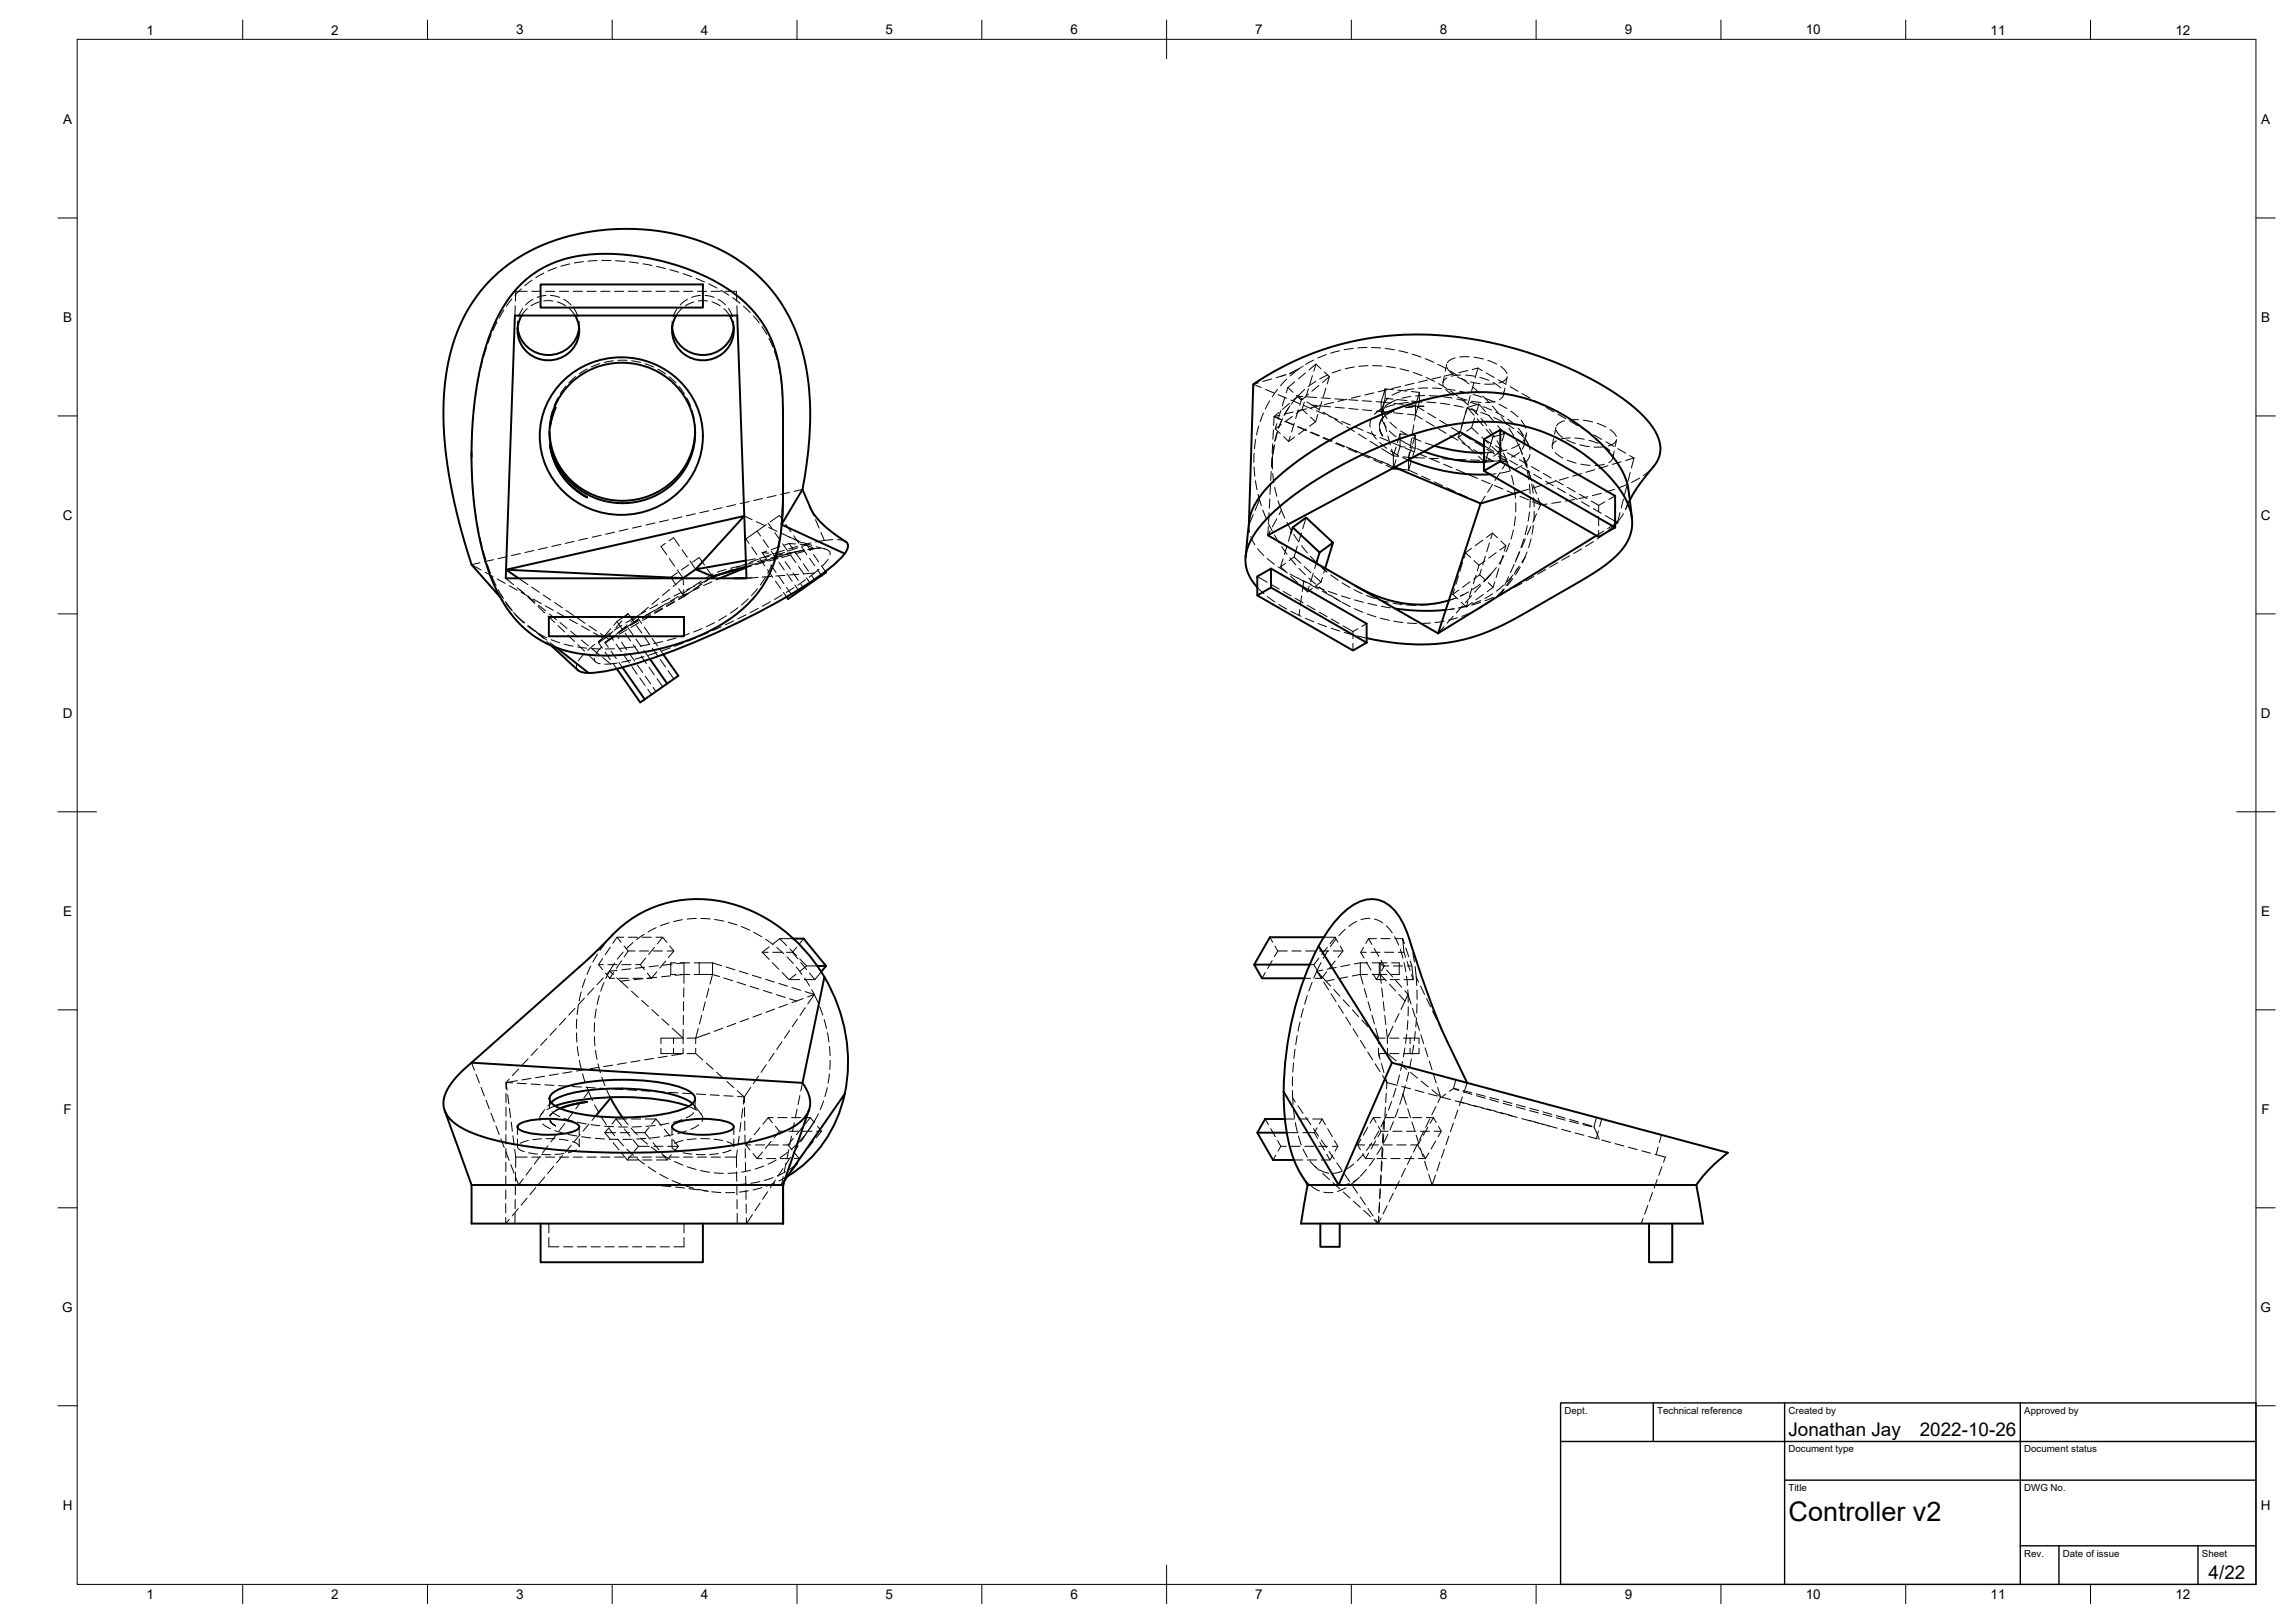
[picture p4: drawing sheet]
<svg xmlns="http://www.w3.org/2000/svg" width="594mm" height="420mm" viewBox="0 0 594 420" stroke-linecap="round" stroke-linejoin="round" font-family="sans-serif">
<defs><g id="words">
<text font-size="7" x="463" y="393.7">Controller v2</text>
<g font-size="4.9">
<text x="463" y="371.7">Jonathan Jay</text>
<text x="497" y="371.7">2022-10-26</text>
<text x="571.7" y="408.8">4/22</text>
</g>
<g font-size="3.5">
<text x="37.9" y="8.9">1</text>
<text x="85.8" y="8.9">2</text>
<text x="133.6" y="8.9">3</text>
<text x="181.4" y="8.9">4</text>
<text x="229.3" y="8.9">5</text>
<text x="277.1" y="8.9">6</text>
<text x="324.9" y="8.9">7</text>
<text x="372.7" y="8.9">8</text>
<text x="420.6" y="8.9">9</text>
<text x="467.4" y="8.9">10</text>
<text x="515.3" y="8.9">11</text>
<text x="563.1" y="8.9">12</text>
<text x="16.3" y="32">A</text>
<text x="585.3" y="32">A</text>
<text x="16.3" y="83.3">B</text>
<text x="585.3" y="83.3">B</text>
<text x="16.2" y="134.6">C</text>
<text x="585.2" y="134.6">C</text>
<text x="16.2" y="185.8">D</text>
<text x="585.2" y="185.8">D</text>
<text x="16.3" y="237">E</text>
<text x="585.3" y="237">E</text>
<text x="16.4" y="288.3">F</text>
<text x="585.4" y="288.3">F</text>
<text x="16.1" y="339.6">G</text>
<text x="585.1" y="339.6">G</text>
<text x="16.2" y="390.8">H</text>
<text x="585.2" y="390.8">H</text>
<text x="37.9" y="413.9">1</text>
<text x="85.8" y="413.9">2</text>
<text x="133.6" y="413.9">3</text>
<text x="181.4" y="413.9">4</text>
<text x="229.3" y="413.9">5</text>
<text x="277.1" y="413.9">6</text>
<text x="324.9" y="413.9">7</text>
<text x="372.7" y="413.9">8</text>
<text x="420.6" y="413.9">9</text>
<text x="467.4" y="413.9">10</text>
<text x="515.3" y="413.9">11</text>
<text x="563.1" y="413.9">12</text>
</g>
<g font-size="2.5">
<text x="405" y="366">Dept.</text>
<text x="429" y="366">Technical reference</text>
<text x="463" y="366">Created by</text>
<text x="524" y="366">Approved by</text>
<text x="463" y="376">Document type</text>
<text x="524" y="376">Document status</text>
<text x="463" y="386">Title</text>
<text x="524" y="386">DWG No.</text>
<text x="524" y="403">Rev.</text>
<text x="534" y="403">Date of issue</text>
<text x="570" y="403">Sheet</text>
</g>
</g></defs>
<!-- layer: Hidden -->
<g fill="none" stroke="#000" stroke-width=".26">
<path d="M132.5 77.4l-1.4 1.9M133.4 79.1l-.1 2.6M134.9 74.8l-1.6 1.7M135.3 79.9l-1 2.1M136.5 75.4h-3l-.1 2.6M136.5 79.9l-1.5 1.8M137.7 75.4h2.3M137.7 72.5l-1.9 1.5M137.9 77.5l-1.8 1.5M139.6 78.2l-2.2 1M140.8 77.9h2.3M140.8 70.7l-2.1 1.2"/>
<path d="M141.2 75.4h2.4M141.3 76.5l-2.3 .5M142.5 76.5l2.3 .5M144.1 69.3l-2.3 .9M144.3 78.2l2.1 1M144.8 75.4h2.4M145.9 77.5l1.9 1.4M147.4 79.9l1.5 1.8M147.5 68.3l-2.3 .6M148.4 75.4h2.3M148.5 79.9l1.1 2.1M151 67.7l-2.3 .4"/>
<path d="M152 75.4h2.3M154.6 67.5l-2.4 .1M155.5 75.4h2.4M155.8 67.4l2.4 .1M159.1 75.4h2.4M159.3 67.5l2.4 .2M162.7 75.4h2.3M162.9 67.8l2.3 .3M166.2 75.4h2.4M166.4 68.3l2.4 .4M169.8 75.4h2.4M169.9 69l2.4 .5"/>
<path d="M173.4 75.4h2.4M173.4 69.8l2.3 .7M175.3 79.9l-1 2.1M176.5 79.9l-1.5 1.8M176.8 70.8l2.3 .8M177 75.4h2.3M177.9 77.5l-1.8 1.5M179.6 78.2l-2.2 1M180.2 72.1l2.2 .9M180.5 75.4h2.4M180.8 77.9h2.3M181.3 76.5l-2.3 .5"/>
<path d="M182.5 76.5l2.3 .5M183.5 73.5l2.1 1.1M184.1 75.4h2.4M184.3 78.2l2.1 1M185.9 77.5l1.9 1.4M186.6 75.2l2.1 1.2M187.4 79.9l1.5 1.8M187.7 75.4h2.9l.1 2.6M188.6 79.9l1 2.1M189.6 77.1l1.9 1.4M190.8 79.1v2.6M192.4 79.3l1.8 1.6"/>
<path d="M124.1 96.9l-.5 2.3M124.9 93.4l-.6 2.3M125.9 90l-.7 2.2M127.1 86.6l-.8 2.3M128.7 83.4l-1.1 2.1M130.4 80.3l-1.2 2M133.9 84.2v1.4M134 83.1v1.8M146.5 100l-1.4 1.9M149 97.5l-1.7 1.6M149.9 83.1v1.8M149.9 84.2v1.4"/>
<path d="M152 95.5l-2.1 1.3M155.3 94.1l-2.3 .9M158.7 93.4l-2.3 .4M159.9 93.3h2.4M163.5 93.4l2.3 .4M167 94.2l2.2 .8M170.3 95.6l2 1.2M173.2 97.5l1.8 1.6M173.9 84.2v1.4M174 83.1v1.8M189.9 83.1v1.8M189.9 84.2v1.4"/>
<path d="M195 81.8l1.5 1.8M197.2 84.6l1.3 2M199.1 87.6l.9 2.2M200.4 90.9l.8 2.3M201.4 94.3l.5 2.4M202.1 97.9l.3 2.3M325.7 99.1l-1.3 .4 2.1 .8M329.2 98.1l-2.3 .7M332.6 97.1l-2.3 .7M332.9 97l-1.2 .4M333.1 98.1l-1.7 1.8M335.1 96.4l-1.2 .9"/>
<path d="M335.1 96.4l-1.3 .4M335.2 98.8l-1.8 1.5M336.2 95.5l-2.2 1M337 95l-1.9 1.4M337.4 94.7l-.2 .1M337.9 96.5l-1.8 1.6M339.7 97.3l-.7 2.2M340 93.2l-2 1.2M340.6 98.7l-2 1.4M340.6 94.3l-.5 1.8M341.4 99.8l-1.8 1.5M341.9 95.5l-1.3-1.2-1.8 1.5"/>
<path d="M342.8 96.3l1.3 1.2-1.8 1.5M343.3 91.8l-2.2 .9M343.7 97l-2.1 1.1M344.1 97.5l-.5 1.9M346.8 90.8l-2.3 .6M347.1 95.8l-2.3 .8M350.3 90.2l-2.4 .4M350.6 95l-2.4 .5M353.8 90l-2.3 .1M354.1 94.7l-2.4 .1M355 90l2.4 .1M355.3 94.7h2.4"/>
<path d="M358.6 90.2l2.4 .4M358.9 94.9l2.3 .3M362.1 90.8l2.3 .5M362.4 95.5l2.3 .6M365.6 91.7l2.2 .7M365.8 96.4l2.3 .8M366 99.2l-2.3 .6M368.9 92.9l2.2 .9M369.2 97.7l2.1 1M369.5 98.4l-2.3 .6M372.2 94.3l2.1 1.1M372.4 99.3l2 1.2"/>
<path d="M373 97.6l-2.3 .5M373.9 97.3l-.4 1.7M374.5 94.3l-.4 1.8M374.6 95.1l.6 1 1 .8M374.6 97.8a1.58 1.58 0 0 0-1 2M375.3 96l2.1 1.3M376.5 96.8l-2.4 .5M376.7 92.6l-1.4 .6-.7 .7M377.2 97.6l2.3 .9M378.1 97.1l-2.4 .3M378.3 98l1.9 1.4M379.4 97.1l2.4 .3"/>
<path d="M379.9 95.9l-2.3 .6M380.3 92.4h-2.4M380.7 98.9l2.4 .4M381.6 92.5l2.4 .4M381.6 99l-.7 2.3M382.6 95.3l-.7 2.5M382.6 95.3l1.1 .6M382.6 95.3l-1.5 .4M383 97.7l2.4 .8M384.7 96.5l2.1 1.2M385.1 93.3l2.3 1M386.5 99l2 1.4"/>
<path d="M386.8 99.4h-2.5M387.8 98.3l2.1 1.2M388.5 94.9l.9 .8 .7 1M390 97.9l-.6 .7-1.4 .6M390.2 97.5l-.4 1.8M122.1 118.4v1.9M122.1 114.6v2.4M122.3 111l-.1 2.4M122.5 107.5l-.2 2.3M122.9 103.9l-.3 2.4M123.4 100.4l-.3 2.3M142.2 111.4v.6"/>
<path d="M142.3 109.7l-.1 2M142.8 108.3l-.4 2.4M143 106.2l-.5 2.3M143.8 105.5l-.6 1.7M144.4 102.9l-1 2.2M175.8 100l1.4 2M177.8 103l1 2.2M179.2 106.3l.5 2.3M179.9 109.8v2M179.9 111.4v.8M202.5 101.4l.1 2.4M202.6 105l.1 2.3"/>
<path d="M202.7 119.3v2.3M202.7 115.7v2.4M202.7 112.1v2.4M202.7 108.5v2.4M324.6 117.3v2.4M325 113.8l-.3 2.3M325.8 110.3l-.5 2.3M327 106.9l-.8 2.3M327.6 100.8l2.2 .9M328.7 103.8l-1.2 2.1M329.2 118.4l-.1 2.4M329.4 119v2.4"/>
<path d="M329.4 118.7l-.2 2.2v-.2M329.4 118l-.1 1.5M329.4 114.9l-.1 2.4M329.6 111.3l-.1 2.4M329.7 115.5l-.3 2.4M329.8 107.8l1.7 .8M329.8 107.8l1.9 .8M329.9 115.2l-.3 2.3M330.5 109.7l-.4 1.3M330.5 112l-.6 2.3M330.7 100.8l-1.4 1.9M330.8 111.7l-.6 2.3"/>
<path d="M330.9 102.2l2.2 .9M331.1 106.8l-1.3 1M331.3 107.5l-1.5 .3-.1 2.3M331.6 106.3l-.7 2.2M331.7 109.9l-1.6 1.1 1.3 1.2M331.8 108.7l-.9 2.2M332 108.4l-.9 2.2M332.3 113.1l1.3 1.2M332.6 102.8l-.7 2.3M332.6 109.1l2.4 .9M333.4 100.3l1.3 1.3M333.4 100.3l-.4 1.4"/>
<path d="M333.6 105.6l-1.2 2M333.8 104.4l-1.8 1.6M333.9 105l-1.4 2.3M334 112.9l-.4 1.4M334.2 103.6l2.2 .9M334.5 107.8l-1.9 1.4M334.8 106.7l-2.4 .5M335 109.5l-.7 2.3M335.1 113.1l-1.5 1.2M335.5 107.1l1.6-1.1 1.3 1.2M335.9 110.5l2.2 .9M335.9 102.6l-1.6 2"/>
<path d="M335.9 102.6l1.3 .1M335.9 102.6l-1.2 1.1M335.9 102.6l1.4 .8M336.1 110.5l2.2 .9M336.1 106.1l-.7 2.3M336.8 103.6l-.4 1.3M337.4 104.9l2.2 1M337.6 104.1l-.5 1.9M337.7 100.8l-1.8 1.8M338 111l-1.9 1.4M338.2 105.8l-2.3 .6M338.3 104l3.2 2"/>
<path d="M338.4 102.7l2.4 .2M338.7 102.1l-1.9 1.5-1.2-1.2M338.7 100.7l-.7 2.3M339.2 111.9l2.2 1M339.2 108l1.4 1.2-1.6 1.1M339.4 111.9l2.2 .9M339.6 104.9l1.3 .1M340.7 106.3l2.2 1M341.1 107.3l-.5 1.9M341.7 105l-2.3 .6M342 103l2.4 .2M342.1 105.1l2.3 .2"/>
<path d="M342.2 103.9l-.7 2.3M342.4 113.3l2.2 1M342.5 106.7l2.1 1.3M342.6 113.2l2.2 1M343.2 100.5l-.7 2.3M344 107.7l2.2 .9M345.2 104.2l-2.3 .5M345.5 103.3l2.4 .1M345.5 108.6l2.1 1.2M345.6 105.4l2.4 .2M345.7 114.8l2.2 .9M345.9 114.6l2.2 1"/>
<path d="M347.3 109.1l2.2 .9M348.5 115.7l1.2 .5M348.6 110.5l2 1.2M348.7 103.4l-2.3 .5M349 116.2l2.2 .9M349.1 103.5l2.4 .2M349.2 105.7l2.3 .3M349.2 116l2.2 .9M350.6 110.5l2.2 .9M350.7 116.6l2.2 1M351.6 112.4l2 1.2M352.1 102.5l-2.3 .6"/>
<path d="M352.3 117.6l2.2 1M352.5 117.4l2.2 .9M352.7 103.7l2.3 .2M352.7 106.1l2.4 .2M353.9 111.9l2.2 .9M354 118l2.2 .9M354.6 114.2l2.1 1.3M355 111.7l1.3 2M355 108.2l-.4 1.4 .1 1M355.5 119l2.2 1M355.6 101.7l-2.3 .6M355.8 118.8l2.2 .9"/>
<path d="M356.2 104l1.3 .1M356.3 106.4l1.2 .1M357.1 110.3l.1 1.1 .7 1.5M357.1 114.5l1.9 1.6M357.2 111.3l.7 1.6M357.2 111.2l.7 1.7M357.2 109.7l-.1 .1M357.2 113.2l2.2 1M357.3 119.4l2.3 .9M357.5 104.1l2.1 .2M357.6 105.8l-1.4 1.1M357.7 116.1l3 1.9"/>
<path d="M357.7 105.9l-1.9 1.4M357.8 108.5l1 2.1M358.1 108l-.6 .8-.4 1.4M358.1 106.2l.4 1.3 .5 .9M358.1 105.1l-.4 1.9M358.2 108l-.7 .9-.4 1.1M358.3 109.4l.6 2.3M358.6 100.7v2.4l-1.1 3.4v-2.4zM358.6 103.1l2 .2M358.6 100.7l2 .2M358.7 105.2a3.4 3.4 0 0 0-1 2.1M358.7 107.4l-.9 .9-.5 .9"/>
<path d="M359.1 100.9l-2.3 .5M359.3 112.8l.6 2.3M359.4 103l-.8 .9-.5 1.1M359.6 106.7l-2.1-.2 .5 1.7M359.6 111.5l1.8 1.6M359.8 109.3l1.8 1.5M359.8 106.7l1-.3-1.8 .9M359.9 116.7l2.1 1.2M360.1 104.2l-1.5 .9M360.2 116.3l.5 1.7M360.5 114.6l2.2 .9M360.7 118v3.3l.7-2.3"/>
<path d="M360.8 106.9l2.3 .2M360.8 106.4l-1.6 .8M360.8 104.4l2.4 .3M361 104.7l-2.2 .7M361.4 115.7l-.7 2.3 1.4 .2M361.8 103.4l-2.2 1.1M361.8 103.5l2.4 .2M361.8 101l2.4 .2M362.4 113.8l3.3 1.8M362.4 115.6l1.4 .1M362.4 112.3v3.3M362.4 112.3l1.4 .2"/>
<path d="M362.4 112.3l-.7 2.3M362.4 115.6l-.7 2.3M362.5 101.4l-2.2 .9M362.5 111.5l2.1 1.3M362.6 100.1l-2.4 .5M363.1 118.4l1.4 .7M363.2 118.3l1.4 .1M363.8 116l2.2 .9M364.2 105.5h-.3M364.3 107.2l2.1 .2M364.4 104.8l2 .2M364.6 104.2l-2.4 .3"/>
<path d="M364.6 118.4l4.1 .2M364.8 117l-.2 1.4M365 115.9l1.4 .1M365 112.6l1.4 .1M365.2 102.6l-2.3 .5M365.3 116.1l-.7 2.3v3.3M365.3 119.4l-.7 2.3M365.4 103.8l2 .2M365.4 101.4l2 .2M365.4 113.5l-.4 2.4M365.6 105.3l-1.7 .2M365.7 113.3l2.1 .9"/>
<path d="M365.8 105.3l-1.6 .2M366 110l-.4 2.3M366 100.6l-2.3 .5M366.2 105.2l-2 .3M366.4 112.7v3.3M366.4 112.7l-.7 2.3M366.4 116l-.7 2.3M366.4 105v2.4l1.8 1.1M366.4 105l2.2 1.3M366.4 107.4l-.2 1.4M366.8 116.1l1.8 .8M367.1 117.4l2.2 .9"/>
<path d="M367.4 105.2h1.2M367.4 104v-2.4l-1 3.4M367.4 104l-1 3.4M368.1 104.1h-2.3M368.6 105.2h-1.6M368.6 105.2h-1.8M368.8 102.4l-2.4 .1M369 114.7l2.3 .7M369.2 109.1l2 1.2M369.3 104.1l2.4 .2M369.6 100.4l-2.4 .1M369.6 107l2 1.2"/>
<path d="M369.9 118.6l2.4 .1M370 102.4l2.4 .2M370.4 118.8l2.2 .9M370.8 100.5l2.3 .1M372.3 110.9l2 1.3M372.7 108.8l2 1.2M372.9 104.4l2.3 .3M373.5 118.8l2.4 .1M373.5 102.7l2.4 .4M374.3 100.9l2 1.4M374.3 100.7l2.4 .3M375.3 112.8l2.1 1.2"/>
<path d="M375.4 101.2l1.9 1.4M375.7 110.7l2 1.2M376.4 104.9l2.4 .5M377.1 118.9l2.4 .1M377.1 103.3l2.3 .5M377.4 102.8l2.3 .8M377.9 101.3l2.3 .5M378 111.7l-.5 1.5M378.3 103.3l1.8 1.6M378.4 114.6l2 1.2M378.7 109.3l-.7 2.5M378.7 112.3l-1.2 .9 1.7 1.7"/>
<path d="M378.8 112.5l2 1.3M379 108.2l-.7 2.3M379.6 105.9l-.6 2.3M379.7 111.6l1.2-.9 1.8 1.6M379.8 105.5l-.5 1.6M379.9 105.7l2.3 .7M380.1 115.7l1.7 1.6M380.6 104.1l2.2 .8M380.6 102.4l-.6 2.3M380.6 119.1l2.4 .1M380.9 103.9l2.4 .3M380.9 105.7l1.7 1.7"/>
<path d="M381.2 100.2l1.7 1.5M381.3 102.1l2.3 .7M381.5 116.4l2 1.2M381.7 108.2l-.8 2.5M381.8 114.4l2 1.2M382.4 108.4l1.5 1.8M382.7 118.1l1.7 1.6 1.3-.9M382.8 104.6l-.7 2.5M383.3 106.8l2.3 .8M383.4 108.3l1.5 1.9M383.6 113.1l1.7 1.7M383.8 102.5l1.7 1.7"/>
<path d="M383.9 105.3l2.2 .9M384.1 113.7l2 1.1M384.1 115.4l2.6 1.4M384.2 119.2l2.1 .1M384.5 118.3l1.8 1M384.6 106.6l-1.8-2-3 .9 1.8 2M384.7 111.1l1.7 2M384.7 103.2l2.2 .9M384.9 116.3l2 1.2M385.3 117l-.9 2.7M385.3 107.5l1.6 1.8M385.6 111.1l1.3 2"/>
<path d="M386.2 115.6l1.7 1.6M386.3 105.1l1.5 1.8M386.3 119.3l1.3 .1M386.4 113.1l-.8 2.8M386.6 117.1l-2.5 .1M386.6 119.5l-2.5 .1M386.7 108.1l2.1 1M387 103.9l-2.4 .3M387.1 115.4l2.1 1.2M387.2 106.7l2.1 1.2M387.5 114.1l1.2 2.1M387.7 110.2l1.7 2-3 .9"/>
<path d="M387.7 117.4l2 1.2M387.9 117.2l-1.2 .9M387.9 118.1l2.2 1.4M388 104.6l2.1 1.2M388.5 115.3l-.6 1.9M388.6 107.9l1.4 1.9M388.8 119.4l1.3 .1M389.1 101.5a1.58 1.58 0 0 1-.9 2M389.2 117.3l.9 2.2M389.4 112.2l-.6 2M389.6 100.5l-.4 1.7M389.8 109.7l2 1.3"/>
<path d="M390.1 119.5l.8 2.4M390.1 119.5l-1.2 1.9M390.1 118.8l-2.3 .5M390.1 116.5l-2.3 .4M390.2 117.2l2.1 1.2M390.3 108.5l1.8 1.5M390.6 110.8l1.2 2M390.8 119.2l2.1 1.2M390.9 100.1l2.1 1.2M391.1 106.4l1.8 1.5M392.4 113.9l1.1 2.1M392.8 111.7l1.7 1.6"/>
<path d="M393 110.8l1.3 2M393.3 117.1l-2.1 1.3M393.3 119l2.1 1.2M393.4 115l-2.1 1.1M393.5 116l.5 1.3M393.5 116l.6 1.8M393.6 111.6l.7 1.1M393.7 108.8l1.2 2M394 101.9l2 1.2M394.3 118.4l.7 2.3M394.5 118.4l.8 2.3M394.5 118.9l.8 2.2"/>
<path d="M394.6 114a3.2 3.2 0 0 1-.5 2.2M394.9 113.8l.7 1.2M395.1 112.6l-.6 2.5M395.1 112l-.2 1.2-.6 1M395.2 114.3l.9 2.2M396 117.7l-.4 1.2-.7 .8M397.1 103.7l2.1 1.2M400.2 105.5l2.1 1.1M402.2 113.5l-.4 1.8M402.5 117.2l2 1.4M402.8 110.6l-.4 1.8M402.9 111.4l.6 1 1 .8"/>
<path d="M402.9 114.1a1.56 1.56 0 0 0-1 2M403.3 107.2l2 1.2M405 108.9l-1.4 .6-.7 .7M405.5 113.9l2.3 .9M405.7 119.1l2.3 .8M406.4 109l2 1.2M406.4 113.4l-2.4 .3M407.7 113.4l2.4 .3M408.6 108.7h-2.5M409 115.1l2.4 .5M409.5 110.8l2 1.2M409.9 108.8l2.4 .4"/>
<path d="M411.3 114l2.3 .8M412.6 112.6l2 1.2M413.4 109.6l2.3 .9M414.8 115.3l2 1.4M415.1 115.7h-2.5M415.7 114.4l2 1.1M416.8 111.2l.9 .8 .7 1M417.4 117.8a1.62 1.62 0 0 1-1 2M417.9 116.8l-.4 1.7M418.3 114.2l-.6 .7-1.4 .6M418.5 113.8l-.4 1.8M418.8 116.1l2 1.2"/>
<path d="M419.7 119.5l-2.3 .7M421.9 117.9l1.1 .7M423 118.6l-2.2 .6M423 118.6l-.7 2.6M122.1 121.5l.1 2.4M122.3 125.1l.2 2.3M122.6 128.6l.2 2.4M123 132.2l.3 2.3M123.5 135.7l.5 2.3M124.2 139.2l.6 2.3M152.1 139.3l-2.3 .6M155.6 138.6l-2.3 .5"/>
<path d="M159.1 137.8l-2.3 .5M162.6 137l-2.3 .5M166.1 136.2l-2.4 .5M169.5 135.4l-2.3 .5M173 134.6l-2.3 .5M173.2 140l1.1-.8 1.6 2.1M176.5 133.8l-2.3 .5M180 133l-2.3 .5M183.5 132.2l-2.4 .6M186.9 131.4l-2.3 .6M190.4 130.6l-2.3 .6M192.7 133.6l2 .9"/>
<path d="M193.9 129.9l-2.3 .5M195.8 135l2.1 1M196 137.5l.9 1.2M197.4 129.1l-2.3 .5M197.5 139.7l1.4 2M198.4 135.8l-5.3 3.7 .8 1.2M198.9 135.4l1 1.5M199 136.5l2.2 1.1M200.6 137.9l1.3 1.9M200.9 128.3l-2.3 .5M201.8 139.4l-.5 2.4M202.2 138l2.2 1.1"/>
<path d="M202.3 135.8l-.3 2.5M202.3 135.8h.1M202.4 135.7l-.1 .1M202.7 122.8v2.5M202.7 134.8l-.9-1.4-2.4 1.7M203.4 135.7l1.4 2M204.3 139l2.4 1M204.4 127.5l-2.3 .5M205.4 138.7l1.4 1.9M205.5 139.6l2.1 1M207.7 126.7l-2.2 .5M209.7 131.3l.9 2.1"/>
<path d="M211.1 134.5l.9 2.2M212.5 137.8l.9 2.1M213.4 139.9l-2.3 .4M215.6 139.7l-2.2 .2M216.8 139.7l2.1 .5M323.3 136l.2 1.8M323.3 135.4v.3M323.3 135.3v.7M323.3 135v1M323.8 138.9l1 2.2M324.4 133.2l-1.1 2.8M324.6 120.9l.2 2.4"/>
<path d="M325 124.5l.4 2.3M325.6 128l.4 1.4M326 129.4l.5 1.5M326 129.4l-1.1 2.7M326.9 132l.9 2.3M328.3 135.3l1 2.2M328.3 136.3l-.1 2.3 .6-1.2M328.5 132.7l-.1 2.4M328.7 129.2l-.1 2.3M328.9 125.6l-.2 2.4M329.1 122l-.2 2.4M329.5 122.6l.3 2.4"/>
<path d="M329.9 138.5l1.2 2M329.9 126.2l.6 2.3M330.5 134.3l-1.1 2.1M330.8 129.6l.9 2.5M331.7 132.1l.9 2.1M331.7 132.1l-.6 1.1M333.1 135.2l1.2 2.1M334.1 138.1l-.6 2M334.9 138.3l1.3 2M336.9 138l-.7 2.2M338.1 134l-.9 2.8M358.8 120.5l1.7 .7"/>
<path d="M359.1 120.2l1.9 .8M360.7 120.7l2.2 .8M362.1 121.4l2.5 .3M364.6 121.7l2.3 1M368 123.3l2.2 .9M371.2 124.8l2.2 1M373.7 120.2l2.2 .9M374.5 126.3l2.1 1M377 121.5l2.2 1M377.7 127.8l2.2 1M380.3 122.9l2.2 .9M383.6 124.3l2.2 .9"/>
<path d="M383.8 139.8l-1.9 1.4M384.5 128.4l-1.2 1.9-2.3-1M384.8 139.1l1.5-1.1 1.3 1.2M386.3 138l-.4 1.4M386.4 125.4l-1.3 2M386.9 125.7l2.1 .9M387.3 122.7l-1.6 .1M388.3 122.4l-1.3 2M390.1 127.1l2.2 .9M390.8 121.9l-2.4 .6M391.3 123.1l.5 2.3M391.8 137.2l-.7 2.4"/>
<path d="M392 126.6l.3 2.3M392.3 133.7l-.3 2.4M392.3 130.2v2.3M393.4 128.5l2.2 .9M393.9 121l2 1.2M394 120.5l-2.1 1.1M394.5 139.5l-.8 2.3M394.8 139.5l-.9 2.2M395.3 121.9l.5 2.3M395.4 136.1l-.6 2.3M395.6 121.8l.6 2.3M395.7 126.7l-2.2 .6"/>
<path d="M395.7 122.2l.8 2.3M395.9 132.5l-.3 2.4M395.9 125.4l.2 2.4M396.1 129l-.1 2.4M396.3 139.5l-.6 2.3M396.3 136.3l-1 2.2M396.4 120.8l2.1 1.2M396.5 125.3l.4 2.4M396.7 129.9l2.1 .8M396.9 136l-.3 2.3M396.9 125.6l.8 2.2M397 122.8l2 1.2"/>
<path d="M397 128.8l.1 2.4M397.2 132.4l-.2 2.4M397.7 133l-.9 2.2M398.1 128.9l.7 1.8M398.8 130.7l-.6 1.2M399.1 125.6l-2.3 .7M399.5 122.6l2.1 1.2M400.1 124.6l2 1.2M400.5 130.5l-1.7 .2M402.5 124.6l-2.3 .7M402.6 124.4l2.1 1.1M403.2 126.3l2 1.2"/>
<path d="M404 129.9l-2.3 .4M405.7 126.1l2.1 1.2M406 123.6l-2.3 .7M406.3 128.1l2 1.2M407.5 129.3l-2.3 .4M408.8 127.9l2 1.2M409.2 120.2l2.4 .3M409.4 129.9l2 1.2M409.4 122.6l-2.3 .7M411 128.6l-2.3 .5M411.9 129.7l1.9 1.1M412.5 131.7l2 1.2"/>
<path d="M412.8 121.6l-2.3 .7M413.8 130.8v1.7M413.8 133.7v2.4M413.8 137.3v1.7M414.5 127.7l-2.3 .6M415.1 137.5l-1.9 1.2M415.3 120.2l-2.4 .3M415.4 138.2l-2 1.4M415.4 129.9l-1.6 .9M415.5 133.5l2.6 1.4M416.2 120.6l-2.2 .6M417.9 126.7l-2.3 .7"/>
<path d="M418 135.8l-1.7 1.6M418.1 128.4l-1.6 .9M418.1 135.7l-1.9 1.1M419.4 132.7l-.7 2.6M420.2 133l-1.4 1.9M420.2 129.2l-.5 2.3M421.1 125.8l-.6 2.3M421.3 125.4l-2.2 .9M421.5 129.6l-.7 2.3M421.5 126.5l.1 2M421.9 129.5l-1 2.2M422 122.3l-.6 2.3"/>
<path d="M424.4 123.7l-2.1 1.2M427.3 121.6l-1.9 1.5M124.2 145.7l-2.1 .5 2.4 1.4M125.1 142.7l.7 2.3M125.6 148.1l2 1.2M126.1 146.1l.9 2.2M127.4 149.4l1 2.2M127.7 144.9l-2.3 .5M128.7 149.9l2.1 1.1M128.9 152.7l1.2 2M129.4 154.5l.9 1M129.6 153.9l.7 1.1"/>
<path d="M130.8 155.7l1.4 1.9M130.9 149.7l2 1.7M131 156l1.4 1.9M131.1 156.4l1.5 1.8M131.2 144.1l-2.3 .5M131.8 151.6l2.1 1.2M132.9 158.6l1.4 1.4M133.2 158.8h.1M133.4 159l.9 1M133.9 152.1l1.8 1.5M134.3 160l1.3 1.2M134.3 160l1.5 1.2"/>
<path d="M134.3 149.7l2.4 1.6M134.5 152.7l1.3 1.1M134.7 143.3l-2.3 .5M134.9 153.4l2.1 1.1M136.7 154.4l1.8 1.5M136.7 154.6l1.7 1.6M137.6 152l2 1.3M138 155.1l2.1 1.2M138.2 142.5l-2.3 .5M139.3 157l1.7 1.6M139.4 156.7l1.9 1.5M140.6 154l2 1.3"/>
<path d="M141.2 156.8l2 1.2M141.7 141.7l-2.4 .6M141.9 159.5l1.7 1.6M142.2 158.9l1.8 1.5M143.6 156l1.9 1.3M144.3 158.6l2 1.1M145.2 140.9l-2.4 .6M146.5 158l2 1.3M148.6 140.1l-2.3 .6M149.5 160l1.9 1.3M161.8 159.8l.8-.9-2.9 2-.8 1M162.6 158.9l1.5 2.1"/>
<path d="M165.1 159.5l-1.8 1.5M167.1 158.2l-2 1.2M167.8 157.2l-1.8 1.5M168.3 159.1l-2.1 1.1M168.4 158.6l-2.1 1.3M168.5 159.4l-2.1 1.2M169.4 158l-2.3 1.4M170.3 156.5l-2.1 1.1M170.6 154.9l-1.9 1.5M171.5 156.9l-2.1 1.2M171.5 157.4l-2.1 1.1M171.5 157.6l-2 1.2"/>
<path d="M172.2 140.7l-1.1 .8 1.5 2.1M172.5 156.2l-2.1 1.2M173.3 144.6l1.3 2M173.3 152.6l-1.8 1.5M173.4 154.9l-2.1 1.1M174.6 155.7l-2.1 1.1M174.6 155.3l-2.1 1.1M174.6 155.8l-2 1.2M175.3 147.5l1.5 2.2 .1 1.7M175.4 148.3l-1.8 1.2 1.4 1.9M175.6 154.4l-2.1 1.2M175.7 152.4l1.4 2"/>
<path d="M176.6 142.3l1.3 2M176.6 153.2l-2.1 1.1M176.8 149.7l-2.6 2.1M177 152.6l.1 1.8 1.4-1M177.1 154.4l-1.4 .8M177.8 153.6l-2.1 1.1M178.3 146.2l-2 1.4M178.5 152.4l-1.9 1.4M178.6 145.2l1.5 2.2M178.8 153.2l-1.7 1.2M179.3 145.5l1.7-1.2 1.4 2M179.8 151.7l-2.1 1"/>
<path d="M181 152.1l-2.1 1M181.4 151.4l-2 1.3M181.5 150.4l-2 1.4M181.8 151.2l-2 1.3M183 147.3l1.4 1.9-1.7 1.3M183.1 150.2l-2.2 1M183.7 149.7l-1.3 1M184.3 150.6l-2.2 1M184.6 148.6l-2.1 1.2M186.4 148.8l-2.2 .9M186.4 149.7l-1 .4M187.9 147.4l-2.2 .7"/>
<path d="M188.1 159.4l-2.1 1.2M189.6 147.4l-2.1 .9M191 157.4l-1.9 1.4M191.4 146.6l-2.3 .5M193 146l-2.3 .9M193.1 159.2l-2.1 1M193.7 155l-1.8 1.6M194.5 146.5l-1.4 .4M194.5 146.4l-1.4 .6M194.5 149.6h-1.3M194.6 141.6l1.3 2M194.9 145.7l-2.3 .6"/>
<path d="M195.5 144.7l-2.4 .4M195.7 145.9l-2.6 .8M196.1 152.4l-1.6 1.8M196.1 149.5l-2.9 .2M196.2 149.5h-.5M196.3 157.5l-2.1 1.1M196.3 144.8l-2.2 .8M196.6 144.6l1.4 1.9M197.3 143.1l1.5 2.2M197.9 145.2l-2.3 .8M197.9 145.5l-2.3 .7M198.1 149.5l-1.3 1.9"/>
<path d="M198.3 144.8l-2.3 .6M198.5 142.7l-1.2 .4 1.7 .1M198.7 147.5l1.3 2M199.1 144.1l-2.4 .4M199.1 144.9l-2.3 .7M199.4 155.8l-2.1 1.1M199.5 146.2l1.4 2M199.6 142.7l1.4 1.9M199.6 143.6l-2.2 .8M199.6 149.2l-2.3 .2M199.8 146.3l-1.1 2.1M200.7 150.4l1.4 2"/>
<path d="M201 142.9l-.8 2.3M201.3 144.1l-2.3 .8M201.4 144.6l-2.3 .6M201.6 149.2l1.3 1.9M201.7 145.6l1.3 1.9M201.8 143.9l-2.3 .6M201.8 143.4l.7 1M201.9 141.5l-2.2 .8M202.5 154l-2.1 1.2M202.5 143.9l-2.3 .7M202.6 143.4l-2.4 .5M202.6 140.8l1.4 1.9"/>
<path d="M202.8 153.4l.8 1.1M203.1 142.4l-2.3 .8M203.1 143l-1.3 .4-1.6-.1M203.2 148.9l-2.4 .2M203.2 145.4l1.4 1.9M203.6 152.1l1.5 2.2M203.7 148.5l1.4 2M204.3 140.7l1.7 .1M204.3 140.7l-1.3 .4M204.3 140.7l.9 1.3M204.7 143.2l-1.8 .4M204.7 143.7l1.3 2"/>
<path d="M204.7 143.2l-2.3 .6M204.8 143.6l-2.3 .7M205.3 148.3l1.4 2M205.5 152.1l-2 1.3M205.7 151.4l.9 1.3M205.9 143l1.4 2M206.2 142.8l-2.5 .8M206.2 142.8l-2.5 .4M206.5 141.8l-2.3 .8M206.5 141.4l-2.3 .7M206.7 146.6l1.4 2M206.8 148.7l-2.4 .1"/>
<path d="M207.1 140.9l1.7 .1-1.2 .5M207.3 151.2l.7 1M207.5 141.6l1.4 2M207.9 140.4l2.2 .8M207.9 142.5l-1.7 .3M207.9 145.9l1.4 2M208.2 142.4l-2.3 .5M208.3 142.7l-2.3 .6M208.5 150.1l-2 1.4M208.7 141.1l2.1 .9M208.8 149.6l1 1.4M208.8 141l1.1 1.5"/>
<path d="M209.4 142.2l1.4-.2-1.4 .4M209.5 144.5l1.4 2M209.9 140.5l-2.3 .6M210 148.9l.9 1.3M210.6 143.5l1.3 2M210.8 142l-1.7 .3M210.8 148.4l-1.3 1M210.8 148.4l-2.8 .2M211.3 141.5l2.3 .6M211.6 147.4l.9 1.4M212 147.4l-1.2 1M212.3 142h-1.5"/>
<path d="M212.6 146.5l1.1 1.5M213.5 142.1a1.38 1.38 0 0 1 1.4 1.6M214.4 144.8l-1.5 1.8M325.5 152.1l1.7 1.6M325.5 149.2l2.5 1.5M325.5 142l1.6 1.8M328 144.6l1.9 1.5M328.1 154.5l1.9 1.3M329.1 151.3l2 1.2M330.9 146.7l2 1.3M331 156.5l2.1 1.2M331.8 141.5l1.4 2"/>
<path d="M332.1 144.7l-.6 2M332.2 153.1l2 1.2M332.8 145.8l-1.3 .9 1.7 1.7M333.2 141.3l-.7 2.3M333.7 145.1l1.3-.9 1.7 1.6M333.9 144.4l1.5 1.8M333.9 148.6l4.2 2.2M334.1 149.2l1.8 1.6M334.1 158.2l2.7 1.4M335.3 154.9l2 1.2M335.8 141.4l-.8 2.8M336.2 147.1l1.7 1.7"/>
<path d="M336.7 151.6l1.8 1.6 1.2-.9M336.9 141.3l1.5 1.8M337.1 150.2l2.3 1.1M337.6 146.6l1.7 1.7M338.4 156.7l2 1.2M338.8 149.6l1.8 1.6M338.9 151.8l-.4 1.4M339.2 151.3l2 1.2M339.2 144l1.6 1.7M339.4 145.1l2 1.3M340 148.4l-.7 2.2M340.2 149.1l1.7 1.6"/>
<path d="M340.5 151.8l2.2 .9M340.7 145.8l-.4 1.4M341.5 158.5l2 1.1M341.5 152l1.9 1.4M341.7 146.5l1.8 1.6M341.9 150.7l-1.2 .9M342.3 153l2.1 1.2M342.3 149.5l-.4 1.2M342.3 147.1l1.1 .9M343 147.1l-.3 1.2M343.8 153.1l2.3 .8M344.4 154.1l2 1.2"/>
<path d="M344.5 148.8l1.9 1.4M345.4 154.8l1.7 1M347.2 154.3l2.3 .7M347.4 150.9l2 1.2M347.4 155.9l2.1 1.2M350.5 152.7l2.1 1M350.6 157.6l2.2 .9M350.6 155.3l2.3 .6M353.7 154.1l2.3 .9M353.9 158.9l2.3 .8M354.1 156.2l2.3 .5M357.1 155.3l2.3 .6"/>
<path d="M357.6 157l2.3 .4M360.6 156.1l2.3 .4M361.1 157.5h.1M364.1 156.6l2.4 .1M370.1 156.5l-2.4 .2M373.6 155.9l-2.4 .4M376.2 159.6l-1.6 1.7M376.3 157.6l-2.1 .3M376.5 157.6l-1.4 .2M376.5 152.5l-.4 1.4M376.9 154.8l-1.8 .6M377 154.8l-2.3 .8"/>
<path d="M377.3 159.9l-2.3 .6M377.5 149.1l-.6 2.2M377.6 152.7l-1.5 1.2 1.3 1.2M378.2 155.9l1.3 1.2M378.6 156.9l-1.6 1.8M378.6 145.6l-.7 2.3M378.8 154l-.8 .3M379.4 143.1l1.3 1.2M379.4 143.1l-.5 1.4M379.8 156.9l-2.3 .5M380 156.8l-2.3 .6M380 155.7l-.5 1.4"/>
<path d="M380.2 153.2l-2.1 1.1M380.5 150.6l-1.9 1.4M380.6 158.7l-2.2 .9M380.9 141.9l-1.5 1.2M380.9 154.2l-1.6 1.8M381 152.3l-.7 2.3M381.1 156l-1.6 1.1M381.5 149.9l1.5-1.1 1.3 1.2M381.6 145.1l1.2 1.2 1.6-1.1M382.1 148.9l-.7 2.3M382.8 146.3l-.4 1.4M383.1 151.2l-1.9 1.4"/>
<path d="M383.3 155.9l-2.3 .7M383.3 155.5l-2.2 .9M383.3 151.6l-1.6 1.7M383.5 147.4l-.5 1.4M383.8 157l-2.1 1.2M384 153.9l-1.9 1.4M384.5 144l-.7 2.2M385.2 150.8l1.3 1.2-1.5 1.2M385.6 140.5l-.7 2.3M385.7 148.9l-1.7 1.6M385.7 148.9l-1.6 1.8M386 148.6l-1.1 1.2"/>
<path d="M386.4 153.7l-2 1.2M386.6 154.7l-2.2 .8M386.7 155l-1.9 1.4M386.9 150.6l-.4 1.4M387.3 143.1l-1.9 1.4M387.3 146.9l-1.6 2M388 147.2l-.7 2.3M388.5 140l1.3 1.3-1.5 1.1M388.5 153.8l-.8 .4M389 143.8l-.7 2.3M389.1 152.6l-.6 1.2M389.2 151.5l-1.8 1.5"/>
<path d="M389.3 143.9l-1.3 2.1M389.3 152.5l-1.7 1.7M389.4 152.5l-.9 1.3M389.8 141.3l-.4 1.4M390.5 149.3l-1 2.2M390.7 140.7l-.9 2.2M390.8 152.7l-2.3 1.1M391.3 149.5l-1.3 2M391.6 149.8l-1.5 1.9M391.6 148.9l-1.5 1.8M392 146.1l-1 2.2M392.9 147.1l-.6 .8"/>
<path d="M393.3 146.6l-1.3 1.9M393.3 142.9l-1.1 2.6M393.4 142.8l-1 2.2M393.5 146.8l-1.2 2M393.9 151l-2.1 1.1M394.8 144.3l-.7 1.4M394.8 144.3l-.9 1.3M395.3 142.9l-.5 1.4M397 149.2l-2 1.2M400.1 147.4l-2 1.2M403.2 145.6l-2 1.2M406.3 143.9l-2 1.2"/>
<path d="M409.4 142.1l-2 1.2M412.5 140.2l-2.1 1.3M136.5 162l2 1.4M136.8 162l1.9 1.4M138.5 163.3l.5 .4M139.5 164l2.1 1.1M139.6 164.2l1.9 1.5M140.3 164.7l-1.4-1 1.8 1.6M141.5 166.1l1.2 1M142.4 166.4l1.6 1.3M142.7 165.6l2.2 .8M144.4 161.9l1.8 1.7"/>
<path d="M144.9 161.2l1.9 1.5M146 166.8l2.4 .5M147 164.4l1.7 1.7M147.4 160.3l2.1 1.2M147.7 163.4l1.9 1.5M149.3 172.1v.9l.3 .5M149.5 167.5l2.4 .3M149.6 166.9l1.7 1.7M150.5 165.7l1.8 1.5M150.5 162.1l2.1 1.1M151.3 169.2l-1.5 1.8M152.1 169.4l2.1 1.9"/>
<path d="M152.4 162l2 1.3M153.1 167.9l2.4 .1M153.2 168l1.9 1.5M153.6 163.8l2.5 1.4M153.8 170.4a1.41 1.41 0 0 0 1.6 1.4M153.9 166.8l-1.8 1.6M154.9 166.4l1 1.4M155.4 164l2.4 1.6M155.8 165.4l-.9 1M155.8 167.4l-1.5 1.9M156 170.2l2.1 1.7M156.1 165.2l-1.2 .9"/>
<path d="M156.6 168.8l1.4 2M157.8 165.6l-1.1 1M157.8 164.4l1 1.4M158 163.8l-1.9 1.4M158.1 171.9h-1.6M158.1 162.8l-1.6 1.7M158.2 168.6l1.3 1.9M158.6 163.4l-.8 1-2.9 2M158.7 171.7l1 1.4M158.7 164.8l-.9 .8M159 164.6l-2.4 1.7 .9 1.3M159 167.9l-2.3 .1"/>
<path d="M159.2 164.8l-1.4 .8M159.3 164.4l-1.5 1.2M159.5 166.7l1.3 2M159.5 164.3l.7 1M159.7 160.9l1.5 2.1M159.8 171.7l-1.7 .2M160.2 171.5l.9 1.3M160.9 166.3l1.3 1.9M161 161.9l-2 1.3M161 160.7l-1.6 1.8M161.5 169.7l1.4 1.9M161.9 164l1.3 1.9"/>
<path d="M162 162.5l-1.4 .8M162.3 162.4l-2 1.3M162.3 163l-2.1 1.2M162.4 161.8l-2.7 2.3M162.4 162.2l-2.4 1.7M162.4 162.2l1.5 2.3M162.9 169.2l1.4 1.9M163.3 170.9l-2.4 .6M163.6 172.6l1.3 1.9M163.9 166.9l1.4 1.9M164 160l-2 1.2M164.5 167.4l-4.3 .5"/>
<path d="M164.6 165.5l1.4 1.9M164.8 161.9l1.3 2M165 172.1l1.3 2M165.2 160.8l-2.1 1.1M165.3 160.5l-2 1.2M165.4 161.2l-2.1 1.2M165.6 175.5l1.4 2M166 169.8l1.3 2M166.1 161.4l-.8-1.2-2.9 2M166.7 168.4l1.6 2.2M166.7 170l-2.3 .6M166.8 162.4l1.3 1.9"/>
<path d="M166.8 164.9l1.4 1.9M167 175l1.4 2M167.7 178.4l.9 1.4M168 172.8l1.4 1.9M168.1 166.8l-2.4 .4M168.8 165.3l1.4 1.9M168.9 167.8l1.3 2M169.1 178l.7 1M170.1 175.7l1.4 2.1M170.1 168.9l-2.2 .8M170.9 168.2l.8 1.2M170.9 170.7l1.4 2"/>
<path d="M171.6 166.1l-2.4 .5M173 173.7l1.4 2.1M173.5 167.7l-2.3 .8M175 165.1l-2.3 .7M176.8 166.5l-2.2 .8M178.4 164l-2.3 .8M180.1 165.1l-2.2 .9M181.7 162.7l-2.2 .9M183.4 163.7l-2.2 1M185 161.2l-2.2 1M186.7 162.3l-2.2 .9M189.9 160.7l-2.1 1.1"/>
<path d="M337.9 160l2.2 1M341.2 161.4l2.2 .8M344.6 162.6l2.2 .8M344.6 160.2l2 1.2M347.6 162l2.6 1.5M347.9 163.7l2.3 .6M350.2 163.5v1.9M350.2 166.5v1.9M351.4 164.6l2.4 .6M351.5 162.8l-1.3 .7M353.8 161.5l-1.3 .7M357.3 160l2.3 .6"/>
<path d="M360.8 160.8l2.3 .4M364.3 161.3l2.4 .1M370.3 161.3l-2.4 .1M373.8 160.8l-2.3 .4M373.8 162.2l-1.5 1.8M173.2 238.9l-2.2 .8M176.7 238.1l-2.4 .5M180.2 237.8l-2.3 .1M181.4 237.8l2.4 .1M185 238l2.3 .5M188.5 238.7l2.3 .7M191.9 239.9l2.2 .9"/>
<path d="M351.2 238.5l-2.1 1.3M354.6 237.8l-2.3 .3M355.8 237.9l2.1 1M358.9 239.7l1.5 1.8M150.4 256.8l-.5 2.3M151.3 249.2l-1.3 1.1M151.3 258.4l-1.6 1.8M151.5 253.4l-.8 2.3M152.9 250.1l-1 2.2M153.7 255.8l-1.6 1.7M153.9 246.8l-1.8 1.6M154.7 247l-1.2 2"/>
<path d="M154.9 249.7l1.1 1.3M154.9 249.7h1.3M155.2 257.7l-.6 2.4M156 248.2l-1.1 1.5M156.1 244.9l-.8 1.1M156.1 244.9l-1.3 1.2M156.1 253.2l-1.6 1.7M156.3 254.4l-.8 2.2M156.8 243.9l-.7 1M157.4 249.7h2.3M157.8 251.4l-1 1.9M157.8 251.4l-.8 .9"/>
<path d="M157.8 251.4l1 .9M157.8 253.3h1.3M158 245.2l-1.3 2M158.5 242.1l-.9 .9M158.9 251.7l-1.1 1.6-1-1.4M159.1 249.3l-1.3 2.1M159.6 253.1l3 2.7M159.7 242.6h1.8M159.7 251.2l-1.9 .2M160.3 253.3h2.3M160.8 243.9l-1.1-1.3-1.1 1.6M160.9 248.7l-1.3 2"/>
<path d="M160.9 249.7h2.4M161.3 246.5l-1.5 1.8M161.5 244.9l1.1 1.3-1.1 1.5M162.6 246.2h1.8M162.6 242.6h2.4M162.9 253.7l-2.3 .3M163.3 250.8l-2.4 .3M163.4 256.6l1.8 1.6M163.8 253.3h2.4M163.9 244l-1.8 1.6M164.5 249.7h1.2M165.5 246.2h2.4"/>
<path d="M166.1 259l1.8 1.6M166.2 242.6h2.4M166.5 253.4l-2.4 .2M166.7 241.9l-1.9 1.3M166.8 250.4l-2.3 .3M167.1 248l-1.4 1.7 1.1 1.3M167.4 253.3h1.2M167.6 251.9l1 1.4M169.1 246.2h2.4M169.4 245.3l-1.5 1.8M169.8 242.6h1.7M169.9 240.2l-2.2 1.1"/>
<path d="M170 251.6l-1.4 1.7M170 253l-2.3 .3M170.4 250l-2.4 .3M172.3 248.8l-1.5 1.8M172.6 243.9l-1.1-1.3-1.3 1.7M172.7 246.2h1.7M173.4 244.9l1 1.3-1.4 1.7M173.6 252.6l-2.4 .3M173.9 249.6l-2.3 .3M174.9 249.3h-1.3v3h1.3M175.1 249.5l2-.2v3M176.1 252.3h2.4"/>
<path d="M176.1 249.3h2.4M177 259.3l-.1 2.4M177 255.7v2.4M177.1 252.3l-.1 2.3M177.1 252.3l-2.3 .2M179.7 252.3h4.7l-.6 2.4M179.7 249.3h1.3M182.6 259.4l-.6 2.3M183.5 255.9l-.6 2.3M184.4 249.3v3l1.8 .5M184.4 249.3h-3.4v3M184.4 249.3l2.4 .7"/>
<path d="M187.4 253.2l2.3 .7M187.9 250.3l2.3 .8M190.8 254.3l2.3 .7M191.3 251.4l2.3 .7M194.2 255.3l2.2 .8M194.8 252.5l2.2 .7M195.1 241.3l2.1 1.2M197.3 246.5h1.5M197.6 256.4l2.3 .7M198.2 243.2l1.9 1.4M198.2 253.5l2.2 .7M199.1 245.1l-1.8 1.4 1.8 1.9"/>
<path d="M199.9 249.2l1.7 1.7M200 246.5h2.4M200 244.4l1.8-1.4 1.9 1.8M201 257.5l2.3 .7M201.1 245.3l1.7 1.6M201.6 254.6l2.3 .7M201.8 243h3.6M202.5 251.8l1.8 1.8M203.6 246.5h1.5M203.7 247.7l1.6 1.7M203.9 260l-2.3 .8M204.3 253.6h2.7"/>
<path d="M204.4 258.6l1.8 .5M204.5 245.7l1.7 1.7M205 255.7l2.3 .7M206.1 252.2l-1.8 1.4M206.1 250.3l1.5 1.9M206.2 245.2l-1.1 1.3 1.4 1.7M206.2 259.1l-1.2 .5M207 248.2l1.8 1.9-1.8 1.4M207.3 249.2l1.5 1.8M207.9 258.5l-1.7 .6M208 243l-1 1.3M208.2 253.6h2.7"/>
<path d="M208.3 253.2l1.2 2M208.8 250.1h2.8M210.1 256.2l.7 1.3-2.4-.8M210.8 257.5l.9 2M210.8 257.5l-1.8 .6M210.8 257.5l-1.7 2.4M212.6 251.6l-1.7 2-1.4-1.7M327.5 251.8l-.8 1.5M328.7 242.6l.7 1.3M329.3 248.7l-1.2 2M330 244.9l.8 1.3-.9 1.5M330.8 246.2h2.4"/>
<path d="M334.4 246.2h2.4M337.6 253.3h1.7M338 246.2h2.4M338.4 257.7l-.7 2.3M339 249.7h1.1M339.6 254.3l-.8 2.3M340.1 249.7l.7 1.3M340.5 253.3h1.6M340.9 251.4l-.8 1.8M340.9 251.4l3.5 3.9M340.9 251.4l1.1 1.8M341.4 248.1l-1.3 1.6"/>
<path d="M341.6 246.2h2.4M341.9 249.2l-1 2.2M342.4 251.1l-1.5 .3M342.6 242.6h3M342.6 254.2l1.3 2M343.4 251.6l-1.3 1.7-.7-1.3M343.6 245.2l-1.5 1.9M343.7 246.1l-1.2 2M344.6 257.3l1.2 2M345.1 246.2h2.5M345.2 256.2l1.7 1.7M345.3 253.6l-2.1 .4"/>
<path d="M345.6 248.8l-1.5 1.9M345.8 243.2l-1.4 1.9M345.9 250.4l-2.3 .5M346.3 243.9l-.7-1.3-1.3 1.7M346.9 244.9l.7 1.3-1.2 1.6M347.7 258.8l1.6 1.7M348.2 240.6l-1.6 1.7M348.8 252.9l-2.3 .4M349.4 249.8l-2.3 .4M352.1 252.3h1.9M352.1 249.3h1.9M352.1 249.3l-1.5 .3"/>
<path d="M352.1 252.3l.7 2.5M352.1 249.3v3M352.1 252.3l-2.1 .4M352.2 246.5h1.5M353 245.3l-.8 1.2 .9 1.5M353.2 255.9l.6 2.3M353.5 244.2l.8-1.2 .8 1.5M353.7 249l1.2 2.1M354.1 259.4l.7 2.2M354.3 243h2M354.9 246.5h2.3M355.2 252.3h3.8"/>
<path d="M355.2 249.3h3.8M355.5 252.1l.8 1.5 .7-1.3M355.7 245.5l1.2 2.1M356.3 253.6h2.4M357 249.3v3M357.3 252.3l.2 2.3M357.5 243h2.4M357.5 248.6l.8 1.5M357.7 255.8l.2 2.3M358.1 259.3l.2 2.4M358.1 250.2l-.8-.9v3l1.6 1.7M358.3 250.1h1.2"/>
<path d="M358.3 250.1l-.7 1.2M358.4 246.5h2.4M358.9 251.1l1.6 1.8M359.7 254.8l1.6 1.8M359.9 253.6h2.3M360.2 249.3h2v3h-2M360.7 250.1h2.4M361 242.5l1.1 2.1M361.1 243h2M361.3 253.8l1.6 1.8M362 246.5h1.4M362.1 257.4l1.6 1.7 .8-1.6"/>
<path d="M362.5 245.8l.7 2.3M363.4 253.6h2.4M363.5 249.2l.4 2.3M363.5 244.3l-.4-1.3 .3 3.5 .5 1.3M363.7 259.1l-1.1 2.2M363.9 245.4l.8 2.3M364.1 252.7l.2 2.4M364.2 248.9l.8 2.3M364.3 250.1h1.2M364.4 256.3l.1 1.2-.9-1M364.5 257.5v1.9M364.5 257.5l.8 2.4"/>
<path d="M364.7 242.9l.8 2.6M365 248.8l.5 1.3 .3 3.5M365.4 252.3l.4 1.3M365.7 246.7l.4 2.3M366.3 250.2l.3 2.7M366.6 252.9l.1 2.2M366.6 252.9l.6 1.3M366.8 256.3v2.4M366.8 259.9l-.1 2.4M367.7 255.3l1.1 2.1M369.3 258.5l1 2.1M122.1 275.1l.7 2"/>
<path d="M123.2 278.2l.9 2.2M131.8 279.3l-.8 .9M133.9 279.8l-2.9 .4M134.3 276.7l-1.7 1.8M136.7 274.1l-1.6 1.7M137.5 279.2l-2.4 .4M139.1 271.5l-1.6 1.7M141 278.6l-2.4 .4M141.6 268.9l-1.7 1.7M144 266.3l-1.6 1.7M144.5 278l-2.3 .4M146.4 263.7l-1.6 1.7"/>
<path d="M148 277.5l-2.3 .3M148.8 261l-1.6 1.8M149.2 267.4l.1 2.4M149.3 263.8l-.1 2.4M149.4 271l.4 2.3M149.7 260.3l-.3 2.4M150 274.5l.5 2.3M150.8 278l.7 2.2M151.6 276.9l-2.4 .4M153.9 268.4l.1 2.3M153.9 264.8l-.1 2.3M154.2 271.9l.3 2.4"/>
<path d="M154.3 261.2l-.3 2.4M154.8 275.4l.6 2.3M155.1 276.3l-2.4 .4M155.8 278.8l.8 2.3M158.6 275.7l-2.3 .4M162.1 275.1l-2.3 .4M165.7 274.6l-2.4 .4M168.7 261.4l1.8 1.6M169.2 274l-2.4 .4M171.1 271.4v1.4h5.5M171.4 263.8l1.7 1.6M172.7 273.4l-2.4 .4"/>
<path d="M174 266.2l2.8 2.6M174.3 268.8v1.4M174.3 271.4v1.4M176.6 268.8h-5.5v1.4M176.8 268.8v1.4M176.8 271.4v1.4l-2.9 .4M176.8 266.5v2.3M176.9 262.9v2.4M177.8 268.8h2.3v1.4M177.8 272.8h2.3M180.1 272.8l1.8 1.6M180.1 271.4v1.4"/>
<path d="M180.7 266.3l-.6 2.5 3.6-1.4M181.7 262.8l-.6 2.3M182.8 275.2l1.8 1.6M185.5 277.6l1.8 1.5M187.1 266.2l-2.2 .8M188.2 280l1.7 1.5M190.5 264.9l-2.3 .9M193.8 263.7l-2.2 .8M196.3 278.6l-1.3 1.9M197.2 262.5l-2.3 .8M198.4 275.6l-1.4 2M200.4 272.7l-1.4 1.9"/>
<path d="M200.5 261.2l-2.2 .9M202.4 269.7l-1.4 2M204.4 266.8l-1.3 2M206.4 263.8l-1.3 2M208.4 260.9l-1.3 1.9M212.2 260.5l.8 2.3M213.3 263.9l.7 2.3M214.2 267.4l.4 2.3M214.7 278l-.3 2.4M214.7 270.9l.2 2.4M214.9 274.5l-.1 2.4M334.6 278.7v2.4"/>
<path d="M334.8 275.2l-.1 2.3M335.2 271.6l-.3 2.4M335.8 268.1l-.4 2.3M336.5 264.6l-.5 2.3M337.4 261.1l-.6 2.3M346.5 260.3l1.2 2M348.4 263.3l1.2 2M350.1 261.4l1.6 1.8M350.2 266.3l1.3 2.1M352.1 269.3l1.3 2.1M352.5 264.1l1.6 1.7M354.1 272.4l1.2 2"/>
<path d="M354.9 266.7l1.9 2.1M355.1 262.8l.7 2.3M356 275.4l1.2 2M356.1 266.2l.7 2.6M356.8 272.3l.3 1.3M356.8 272.8h1.7M356.8 268.8h1.7M356.8 268.8v1.4M356.8 271.4v1.4M356.8 272.8l.5 1.4M357.6 275.4l.6 2.2M357.9 278.4l1.1 1.8-.4-1.4"/>
<path d="M358.5 262.9l.2 2.3M358.9 266.4l.2 2.4M359.1 271.4v1.4l2.3 1.8M359.1 268.8v1.4M359.7 272.8h2.4M359.7 268.8h2.4M360.6 265.6l-1.5 3.2M362.1 262.4l-1 2.2M362.3 278.3l-.6 2.3M362.3 275.4l1.9 1.5M363.1 274.8l-.6 2.3M363.3 268.8h4v1.4"/>
<path d="M363.7 271.3l-.4 2.3M364.1 267.8l-.3 2.3M364.4 264.2l-.1 2.4M364.5 260.6v2.4M364.6 277.6l-.5 2.3M365 268.8v1.4M365 271.4v1.4M365.1 277.6l1.8 1.5M365.3 274.1l-.4 2.3M365.6 261.1l.8 2.2M365.9 270.6l-.4 2.3M366.4 267l-.3 2.4"/>
<path d="M366.6 263.5l-.1 2.4M366.7 264.5l.7 2.2M367.3 271.4v1.4h-4M367.8 267.9l.7 2.3M367.9 279.9l1.8 1.5M368.9 271.3l.7 2.2M370 274.7l.7 2.2M370.8 261.7l1.1 2.2M371.1 278.1l.7 2.3M372.4 264.9l1 2.2M373.9 268.1l.6 1.3M376.9 279.5l-.7 2.3"/>
<path d="M124.5 281.5l.9 2.2M125.8 284.8l.9 2.2M127.1 288.2l.9 2.2M128.4 291.5l.8 2.2M129.6 294.8l.9 2.3M130.9 298.2l.9 2.2M131 293.7v2.4M131 297.3v2.4M131 281.8v-1.6l.3 2M131 283v2.4M131 286.6v2.4M131 290.2v2.3"/>
<path d="M131 280.2l1.7 .1M131.4 283.4l.3 2.4M131.9 286.9l.3 2.4M132.3 290.5l.3 2.3M132.8 294l.3 2.4M133.2 297.6l.3 2M133.5 299.6v2.6M133.5 299.6h3M133.9 280.4l2.4 .2M133.9 294.9l.2 2.4 1.6 .8M133.9 291.7v2M136.8 295.3l-2.2 .7"/>
<path d="M136.8 298.4l2.3 .4M137.5 280.6l2.3 .2M137.7 299.6h2.3M139.7 299.4l-1.4 1.9M140.2 294.8l-2.3 .2M140.2 298.9h2.3M140.5 291l2 1.2M140.6 287.9l-.8 1v1.1M141 287.3l-.9 1.2M141 280.8l2.4 .2M141.2 299.6h2.4M141.4 294.8h2.3"/>
<path d="M141.9 296.6l-1.5 1.9M142.2 284.4v2.1M142.4 290.1l.6 .9 .8 .5-1.4-1.4a1.37 1.37 0 0 0 1 1.1l.4 .3M142.7 285.5l-.4 .6v.7M142.7 288.4l-.1 .1M142.9 285.2l-1.1 1.2M142.9 287.8l2 1.3M143.6 292.7l2.3 .7M143.7 286.3l-2.1 1M144 293.7l-1.4 1.9M144.6 281.1l2.4 .1M144.6 287.1a3.8 3.8 0 0 0-2.2 1.8l.4-.7"/>
<path d="M144.8 294.9l2.3 .4M144.8 299.6h2.4M144.9 286.9l-1.1 .6M145 287l-1.9 1.1-.7 .8M145.6 299.2l-1.5 1.8M145.9 298.6l-2.2 .3M146 289.5l2.3 .7M146.2 290.9l-1.5 1.9M147 293.6l2.4 .5M147.9 296.5l-1.6 1.8M148 286l-2.3 .7M148.2 281.3l2.3 .1"/>
<path d="M148.3 288l-1.4 1.9M148.4 299.6h2.3M149.2 297.7l-2.1 .7M149.4 290.5l2.4 .5M149.9 294.9v1.9l-.1-.4-.5-.4-1.1-.4M149.9 291.7v2M150.2 293.7l-1.6 1.9M150.5 285.2l-1.5 1.9M150.6 294.3l2.3 .3M151.7 281.5l2.4 .1M151.9 281.4l.5 1.2M152 285.3l-2.8 .5"/>
<path d="M152 299.6h2.3M152.4 282.6l1 2.3M152.4 282.6l-1.2 1.6M152.5 291l-1.6 1.8M153 291.1l2.3 .3M153.9 286l1.1 2.1M154.1 294.7l2.4 .2M154.2 288.9l-1 1.2M155.3 281.7l2.4 .2M155.5 299.6h2.4M155.6 289.1l1.4 2M156.5 291.5l2.4 .2"/>
<path d="M156.6 293.2h2.8M157.1 282.2l.9 1.9M157.6 292.1l1.5 1.9M157.6 291.9l-1 1.3 1.4 1.7M157.7 294.9l2.4 .1M158.4 291l1.1-1.3 1.4 1.7M158.7 295.8l1.5 1.9M158.9 281.9l2.3 .2M159.1 299.6h2.4M159.5 289.7h2.8M159.9 294.9l1.5 1.8M160.1 291.7l2.3 .1"/>
<path d="M160.5 293.2h2.4M161 298.6l1.4 1.7M161.1 289.3l1.5 1.8M161.6 292.3l1.5 1.8M162.3 297.5l1.7 1.6M162.4 282.1l2.4 .2M162.7 299.6h2.3M163.3 292l1.7 1.8M163.4 299l-1 1.3M163.4 289.7h2.4M163.6 294.9l-2.4 .1M163.9 295.1l1.4 1.7-1.1 1.2"/>
<path d="M164.1 293.2h2.8M164.9 299.9l1.9 1.5M165.3 296.8h2.7M165.8 294.6l1.8 1.6M166 282.3l2.4 .2M166 291.7h-2.4M166.2 299.6h2.4M167 289.7h2.8M167.2 294.7l-2.4 .2M168 291.9l-1.1 1.3 1.4 1.7M168.6 296.9l1.9 1.4M168.7 291l1.1-1.3 1.4 1.7"/>
<path d="M169 295.8l1.6 1.9M169.2 296.8h2.4M169.5 282.6l2.4 .1M169.6 291.4l-2.4 .2M169.8 299.6h2.4M170.7 294.3l-2.3 .3M171.3 298.6l1.4 1.7 1.1-1.3M171.5 299l2 1.1M171.9 292.3l1.6 1.8M172.8 296.8h2.8M173.1 290.8l-2.3 .4M173.1 282.8l2.4 .1"/>
<path d="M173.4 299.6h2.4M173.9 294.9l.1 2.2 .6 .6 1.1 .4M173.9 291.7v2M174.2 295.1l1.4 1.7M174.3 293.7l-2.4 .5M175.6 296.8l-1.1 1.2M176.6 289.9l-2.3 .6M176.7 283l2.4 .1M176.8 295.3l-2.2 .7M176.8 298.4l2.3 .4M177 299.6h2.3M177.7 292.8l-2.3 .7"/>
<path d="M178.3 286.4l2.1 1M179.3 285.7l.6 1.2M179.4 285.8l2.2 2.7M179.6 288l-.8 .8-1.1 .6M179.9 284.4v2.7M180.2 294.8l-2.3 .2M180.2 298.9h2.3M180.3 283.2l2.3 .2M180.5 299.6h2.4M180.9 291.2l-2.1 1.2M181.3 288.2l.6 1.1-.2 1M181.4 294.8h2.3"/>
<path d="M183.8 283.4l2.4 .2M184.1 299.6h2.4M184.8 294.9l2.3 .4M185.9 298.6l-2.2 .3M187.4 283.7l2.4 .1M187.7 299.6h2.9M189.3 297.7l-2.2 .7M189.9 294.9v1.9l-.1-.4-.5-.4-1.1-.4M189.9 291.7v2M190.6 299.6l.1 2.6M190.8 282.3l1.9 1.7M190.9 297.7l-.3 1.9"/>
<path d="M190.9 283.9l1.8 .1M191.3 294.1l-.3 2.4M191.8 290.6l-.3 2.3M192.3 287l-.3 2.4M192.7 285.5v-1.5l-.3 1.9M192.7 286.7v2.4M192.8 290.2v2.4M192.8 293.8l.1 2.4M192.9 297.4v2.4M193.1 296.4l1 1.3M193.1 296.4h1.3M194.3 281.5l-1.6 2.5"/>
<path d="M194.5 294.7l-1.4 1.7M195.6 296.4h2.3M196 299.9h1.3M196.7 291.9l-1.5 1.9M197.4 298.2l-1.4 1.7-1.1-1.3M198.4 299.9h2.4M198.9 289.3h1.3M199.1 296.4h2.4M199.6 295.5l-1.5 1.8M199.9 290.6l-1-1.3-1.4 1.7M200.7 291.5l1.1 1.4-1.4 1.7M201.3 289.3h2.4"/>
<path d="M201.8 292.9h1.3M202 299.9h2.4M202.7 296.4h1.3M203.9 298.3l-1.9 1.4M204.2 297.6l-.5 2.4M204.2 292.9h2.4M204.7 299.6l-1.4 1.9M204.9 294.1l-.5 2.4M204.9 289.3h2.4M205.4 294.7l-1.4 1.7 1 1.3M205.6 299.9h1.3M205.6 290.6l-.5 2.4"/>
<path d="M205.8 298.6l1.1 1.3M206.3 287.1l-.5 2.4M206.5 295.9l-1.7 1.6M206.6 296.6l-1.3 2M207.1 283.6l-.5 2.4M207.6 291.9l-1.5 1.9M207.7 280.3l-.4 2.2M207.8 292.9h2.4M208.1 294.2l-1.4 1.6M208.3 298.2l-1.4 1.7M208.5 289.3h1.3M208.6 293.6l-1.3 2"/>
<path d="M208.9 293.2l-1.5 1.9M209.5 292.3l-.7 1M210.5 295.5l-1.5 1.8M210.8 290.3l-1.2 1.9M210.8 290.3l-1.5 2.3M210.8 290.6l-1-1.3-1.4 1.7M211.4 292.9h1.3M211.6 291.5l1.1 1.4-1.4 1.7M211.8 288.3l-1 2M213.2 285l-.9 2.3M214.1 281.6l-.6 2.3M327.5 289.7l.8 1.4"/>
<path d="M328.9 292.2l1.2 2M330.2 299l-.7 1.3M330.7 295.3l.9 1.5M331.6 296.8h1.4M331.6 296.8l-.8 1.2M332.6 289.7h2.4M333.1 293.2h2.9M334.2 296.8h2.3M334.6 282.3v2M334.6 284.3l.1 1.6M334.6 284.3l.7 1M334.8 287.1l.3 2.4"/>
<path d="M335.3 290.6l.5 2.3M336 286.3l1.3 1.9M336.1 294.1l.7 2.3M336.2 289.7h2.4M337.2 293.2h3M337.3 297.5l1.1 2.1M337.7 296.8h2.4M338 289.2l1.3 2M339.8 289.7h2.4M340 292.2l1.3 1.9M340.9 292l-.7 1.2 .9 1.5M341.3 296.8h2.4"/>
<path d="M341.5 290.9l.7-1.2 .9 1.4M341.7 295.7l1.1 2.1M342 295.1l1.4 2M343.4 298.8l.9 1.5M343.7 292.2l1.2 2M344 298.1l1.4 1.9M344.9 296.8h1.4M345 299l-.7 1.3M345.5 295.3l.8 1.5-.7 1.2M351.4 296.4h1.9M352.3 294.9l-.9 1.5 .7 1.2M352.7 298.7l.8 1.2"/>
<path d="M353 298.8l-1.7 1.7M353.5 299.9h1.8M354.1 291.8l-1.2 2.1M354.3 298.5l-.8 1.4M354.5 296.4h2.3M355.1 295.9l-1.4 1.9M355.5 289.3h1.8M355.8 299.9l-1.4 1.9M356.1 295.4l-1.2 2M356.2 290.6l-.7-1.3-.9 1.5M356.5 299.9h2.4M356.8 291.6l.7 1.3-.8 1.4"/>
<path d="M356.9 292.8l-1.2 2.1M357.5 292.9h1.8M357.7 296.8l-1.3 2.1M357.8 297l-.1 2.4M358 297.3l-.2 2.4M358 293.4l-.1 2.4M358 296.4h2.4M358.1 290.3l-.7 1.4M358.1 290.3v1.9M358.2 293.8l-.2 2.3M358.4 290.2l-.1 2.4M358.5 289.3h2.4"/>
<path d="M358.6 286.6l-.1 2.4M358.8 283l-.1 2.4M358.9 288.5l-.8 1.8M359.3 293.6l-1.1 2.2M360 299.9h2.4M360.2 285.1l-.8 2.3M360.5 292.9h2.4M360.7 290.4l-.9 2.1M361.3 281.7l-.7 2.3M361.6 296.4h2.4M361.7 281l-2.7-.8-.1 1.7M361.9 287l-.8 2.2"/>
<path d="M362.1 289.3h2.4M362.8 281.3l2.3 .6M363.2 283.2l-.9 2.7M363.2 283.2l.8 2.7M363.6 299.9h2.4M363.8 281.1l-.6 2.1M364.1 292.9h2.4M364.4 287l.7 2.3M365.2 296.4h1.8M365.4 299.3l-1.1 2.1M365.5 290.4l.7 2.3M365.7 289.3h2.3"/>
<path d="M366.3 282.2l2.3 .6M366.6 293.9l.7 2.2M366.9 296.1l-1 2.1M367 296.4l.7 1.2M367.2 299.9h1.8M367.7 297.3l.7 2.2M367.7 292.9h2.4M367.8 294.9l-.8 1.5M368.5 292.9l-1 2.1M369.2 289.3h1.9M369.6 291.8l-1.2 2.1M369.7 283.1l2.3 .6"/>
<path d="M369.9 298.5l-.9 1.4-.7-1.2M370.1 289.7l-1 2.1M370.6 282.1l2.3 1.9M371.2 292.9h1.9M371.6 295.4l-1.1 2M371.7 286.5l-1.1 2.1M371.8 290.6l-.7-1.3-.9 1.5M372.1 281.5l.8 2.5M372.4 291.6l.7 1.3-.9 1.4M372.9 284l-.7 1.4M373.9 297.5l-.8 2.2M374.2 283.2l-1 .8 2.3 .6"/>
<path d="M375.1 294.1l-.8 2.3M376.2 290.7l-.7 2.3M376.2 281.8l1.4 .5M376.2 281.8l1.4 .2M376.2 281.8l-1 .7M376.6 285l2.3 .6M377.4 287.4l-.8 2.2M377.8 285.3l2.5 .6M378.5 284l-.7 2.2M378.7 282.3l2.3 .6M378.8 282.6l2.2 .7M379.8 280.3l-.9 2.6"/>
<path d="M380.1 285.9l2.3 .6M381.5 286.2l2.3 .6M382.2 283.7l2.3 .6M382.2 283.2l2.3 .6M383.5 286.8l2.3 .6M385 287.1l2.3 .6M385.6 284.6l2.3 .7M385.6 284.1l2.3 .6M387 287.7l2.3 .7M388.4 288l2.3 .6M389.1 285.6l2.3 .6M389.1 285l2.3 .6"/>
<path d="M390.5 288.7l2.2 .6M391 288.7l.4 .2M392.5 286.6l2.3 .6M392.5 286l2.3 .6M393.9 289.6l2.3 .6M395.8 290.1l2.3 .6M395.9 287.5l2.4 .6M396 286.9l2.3 .6M397.4 290.5l2.2 .6M399.3 291l1.7 .5M399.4 288.4l2.3 .7M399.4 287.8l2.3 .7"/>
<path d="M400.8 291.4l2.3 .7M402.8 289.3l2.4 .7M402.9 288.8l2.3 .7M404.3 292.4l2.2 .6M406.3 290.3l2.3 .6M406.3 289.8l2.3 .7M407.7 293.3l2.3 .6M409.7 290.8l2.3 .7M409.8 291.1l2.3 .6M411.2 294.2l2.2 .6M413.3 289.3l-.7 2.4 1.4 3.3M413.8 292.8l-.6 2"/>
<path d="M414.6 295.1l2.3 .7M414.6 289.7l-.5 1.9M418.1 296.1l2.2 .6M421.5 297l2.3 .6M425 297.9l2.3 .6M428.4 298.8l2.7 .8-.5 1.3M429.2 296.9l-.5 2M430.1 293.8l-.6 2M130.9 311.6v2.4M130.9 315.2v1.6l.9-1.1M130.9 300.9v2.4M130.9 304.5v2.3"/>
<path d="M130.9 308v2.4M132.2 301.5l.9 2.2M133.3 314.1v2.7M133.4 310.5l-.1 2.4M133.4 307v2.4M133.5 303.4l-.1 2.4M133.5 304.8l.8 2 1.1-1.6M134.1 312.9l-1.5 1.8M136.4 310.2l-1.5 1.8M137.6 302.3l-1.4 1.9M138.7 307.4l-1.5 1.9M141 304.7l-1.5 1.8"/>
<path d="M142.1 316.8v2.4M143.3 301.9l-1.5 1.9M162.4 300.3h2.7M165.2 306.8h1.3M166.3 300.3h2.4M167.7 306.8l2.4 .1M167.8 302.1l2 1.3M169.9 300.3h2.8M170.8 304l2.1 1.1M171.3 307l2.4 .2M174 305.6l2.2 .9M174.6 300.7l2.2 .9"/>
<path d="M174.8 307.3l2.4 .3M177.1 316.8v2.4M177.3 306.9l2.3 .7M177.9 302l2.3 .7M178.4 307.7l2.4 .3M180.7 307.9l2.4 .4M181.3 303l2.4 .5M181.9 308.2l1.5 .2M184.2 308.5l2.4 .2M184.9 303.6l2.3 .1M189.6 306.7l-1.5 .1M190.2 308.7l-2.4 .1"/>
<path d="M190.7 303.4v2.4M190.7 307l.1 2.4M190.8 310.5v2.4M190.8 303.6l-2.4 .1M190.8 314.1v2.7M193 301v2.3M193 304.5l.1 2.4M193.1 308.1v2.4M193.1 311.7l.1 2.3M193.2 306.5l-2.4 .2M193.7 308.3l-2.3 .3M194.3 303l-2.3 .4"/>
<path d="M194.8 314.4l-1.6 2.4v-1.5M196.7 305.9l-2.3 .4M196.7 311.5l-1.3 1.9M197.2 307.4l-2.3 .6M197.7 301.9l-2.2 .7M198.7 308.5l-1.3 2M200.1 304.9l-2.3 .7M200.6 306.2l-2.3 .9M200.7 305.5l-1.3 2M200.9 300.3l-2.1 1.1M202.7 302.5l-1.3 2M202.7 306.8v2.6"/>
<path d="M202.7 310.6v2.3M202.7 314.2v2.6M202.7 306.8h.1M202.7 304.6l-.4 2.2 .8-1.1M202.8 306.3l-.1 .5M203.3 303.4l-2.1 1M203.5 301.1l-.5 2.4M203.9 304.5l-2.3 1.2M206.2 301.3l-1.9 1.4M334.9 300.3h2.3M336.8 304.1l1.8 2.2M338.4 300.3h2.4"/>
<path d="M338.7 306.4l.5 .4M339.1 300.5l1.6 1.8M339.5 307.1l2 1.2M340.4 302l1.1 1M341.7 302.9l2.3 .8M342 300.3h2.3M342.4 303.8l1.8 1.6M342.7 308.6l2.3 .1M345.1 306.2l1.7 1.6M346 301l1.4 2M347.5 303.2l-2.4 .5M347.7 308.6l1.8 1.6"/>
<path d="M348.1 304l1.3 1.9M348.4 307.5l-2.2 .9M349.2 306.4l-2 .4M350.1 306.9l1.3 2M350.4 311l1.7 1.6M350.5 301.3l-2 1.4M351.3 305.4l-1.9 1.5M351.9 304.8l-1.5 1.1M352.1 309.9l1.3 1.9M353 313.4l1.8 1.6M353.7 302.7l-1.6 1.8M354.1 312.8l1.3 2"/>
<path d="M355.7 315.7l1.1 1.1M356.1 315.8l.7 1M356.9 315.2l-.1 1.6M356.9 314.8l-.1 2M357.1 311.3l-.1 2.3M357.1 311.6l-.1 2.4M357.3 307.7l-.2 2.4M357.3 308l-.1 2.4M357.4 304.1l-.1 2.4M357.5 315.3l-.7 1.5M357.5 304.4l-.1 2.4M357.6 300.5l-.1 2.4"/>
<path d="M357.8 300.9l-.2 2.4M359.1 312.1l-1.1 2.2M360.7 308.9l-1.1 2.1M362.2 305.7l-1 2.1M363.8 302.5l-1 2.1M368.8 300.7l.7 2.2M369.8 304.1l.9 2.7 .9-2.6M372.7 300.9l-.7 2.2M425.3 315.4l-.5 1.4M426.6 312.1l-.9 2.2M427.8 308.7l-.8 2.3M429 305.4l-.8 2.2"/>
<path d="M430.2 302l-.8 2.2M142.1 320.4v2.4h2.6M145.9 322.8h2.4M149.4 322.8h2.4M153 322.8h2.4M156.6 322.8h2.4M160.2 322.8h2.3M163.7 322.8h2.4M167.3 322.8h2.4M170.9 322.8h2.4M177.1 320.4v2.4h-2.6"/>
</g>
<!-- layer: Visible -->
<g fill="none" stroke="#000" stroke-width=".51">
<path d="M134.9 73.5a30.2 30.2 0 0 1 21.9-7.8 59.4 59.4 0 0 1 33.3 10.4 29.9 29.9 0 0 1 12.1 22.2l.5 7.2v23.7a44.7 44.7 0 0 1-3.7 19.8l-1.7 3-2.3 2.9a43.1 43.1 0 0 1-20.4 12 53.1 53.1 0 0 1-27.9 1.6 27.8 27.8 0 0 1-18.6-16.7 83.8 83.8 0 0 1-6-32.2l.1-7.8 .7-8.4 1.2-7 1.2-5.1a39.5 39.5 0 0 1 9.6-17.8zM139.9 73.6h42v6h-42zM133.3 81.7h57.5l2.4 68h-62.3zM134 84.9a8 8 0 0 0 8 7 8 8 0 0 0 7.9-7M135 81.7a7.9 7.9 0 0 0 3.3 10.7 7.9 7.9 0 0 0 10.7-3.2 7.5 7.5 0 0 0-.1-7.5M145.3 99.1a21.3 21.3 0 0 1 36.3 10.3 20.8 20.8 0 0 1-26.1 23.2 20.2 20.2 0 0 1-10.2-33.5zM147.4 99.5a19.1 19.1 0 0 1 19.4-4.7 19.1 19.1 0 0 1 13 15.2 18.6 18.6 0 0 1-25.1 19.2 17.9 17.9 0 0 1-7.3-29.7zM174 84.9a8 8 0 0 0 8 7 8 8 0 0 0 7.9-7M175 81.7a7.9 7.9 0 0 0 3.3 10.7 7.9 7.9 0 0 0 10.7-3.2 7.5 7.5 0 0 0-.1-7.5M122.1 117v1.4M142.2 111.7a18.9 18.9 0 0 0 30.2 14.3 18 18 0 0 0 7.5-14.2M142.4 115.1a18.1 18.1 0 0 0 9.6 13.6 18 18 0 0 1-9.6-13.2"/>
<path d="M142.4 115.5v-.4l.5 2.5 .6 1.7 1.2 2.4 1 1.6 1.5 1.8 1.5 1.4 3.3 2.3M143.8 105.5l-.8 2.2-.6 3 .4-2.5 1-2.7M364.5 119.1a48.7 48.7 0 0 0 21.2 3.7M368.6 116.9l3.4 1.1 4.4 1 4.4 .5 3.3 .1M371.3 115.4a44 44 0 0 0 12.8 1.8M384.1 115.4l-6.1-3.6-49.8 26.8 44.1 25.4M388.4 119.4v-8.1l-4.3 2.4v8.2M388.4 111.3l29.7 17.1v8.1M202.4 135.8l16.3 7.5M202.7 125.3l-.1 5.8-.3 4.7M207.7 126.7a83 83 0 0 0 .6-33.6 40.9 40.9 0 0 0-30.4-31.7 57.3 57.3 0 0 0-41.8 4.2 40.6 40.6 0 0 0-20.4 30 89.8 89.8 0 0 0 1.9 34.4l1.7 6.8 2.8 9.4 7.3 8.3M207.7 126.7l2.4 5.4 1.5 2.2 2.6 2.6 4.7 3.3"/>
<path d="M207.7 126.7l-5.3 9M334.6 136.5l3.5-2.5 7 6.5-3.5 2.5zM334.6 136.5l-.5 1.6M360.5 121.2l1.6 .2M361 121l22.3 9.3M384.1 121.9l4.3-2.5 29.7 17.1-4.3 2.5zM393.5 127.3l-10.2 3-11 33.7M413.2 138.7l-40.9 25.3M418.1 134.9l.6 .4-.6 .4M421.9 129.5l1.7-3 3-3.9a10.7 10.7 0 0 0 3.1-5.4 10.7 10.7 0 0 0-3.4-8.5l-3-3-3-2.4-3.6-2.4-4.8-2.8-5.9-2.8-4.7-2-5.9-2.1-6.7-1.9-6.2-1.3-5.1-.8-9.5-.6-6.1 .1-5.4 .6-3.7 .6-5.3 1.1-5.6 1.7-6.5 2.6-5.3 2.7-5.6 3.5-1.1 35.9M422.4 134.3l-.4-3.9a18.3 18.3 0 0 0-2.7-9.5l-3.1-4.2-3.2-3.2-5.4-4.2-4.6-2.8-5.1-2.3-5.9-1.8-5.1-.7-4.9-.2-4.6 .4-6.6 1.1-7.5 2.2-6 2.2-7.8 3.7-5.8 3.1-6.3 4.1-5 3.8a25.3 25.3 0 0 0-8.8 11.4l-1.2 10.8M131 147.5l61.7-13.9-12.6 13.8-3.3 2.3"/>
<path d="M131 147.5l3.3 2.2M131 147.5l45.8 2.2M142.1 159.7h35v5h-35zM176.8 149.7h.1M184.4 149.2l-.7 .5M193.1 145.1l-13 2.3 4.3 1.8M193.1 147l-6.7 2.7M193.1 146.9l-8.7 2.3M193.1 146.7l-8.7 2.5M193.2 149.6l-3.2 .1M206.6 152.7l.3 .4M212.5 148.8l.2 .2"/>
<path d="M212.7 149l-8.7 6.1-.4-.6M213.7 148l.1 .2-1.1 .8M218.7 143.3a46.6 46.6 0 0 1-11.9 9.3 192.6 192.6 0 0 1-46.3 20.3l-4.6 1-3.5 .3M218.9 140.2a1.57 1.57 0 0 1 .2 2.4l-.4 .7M325.5 154.1l3.5-2 24.8 14.3-3.6 2zM325.5 152.1l-1.9-2.6a10.2 10.2 0 0 1 1.1-11.2l3-3.7 4.2-4a104.9 104.9 0 0 1 43.4-20.6l6.7-.8 6.6 .1 6.1 1.1 5.5 1.7 2.7 1.2 3.6 2 3.2 2 2.9 2.3 2.5 2.3 2.4 2.5 2 2.6 1.4 2.3a11.2 11.2 0 0 1-2.5 14.5l-2.7 2.4-3.2 2.2-17.3 10.1-7.6 4-3.9 1.6-3.1 1a53.6 53.6 0 0 1-26.8 .1M329 152.1v-4.9l-3.5 2v4.9M329 147.2l24.8 14.3v4.9M341.6 143l-.9 2.8M345.1 140.5l-2.1 6.6M350.8 151.6l5.3 2.6 4.2 1.4a27.3 27.3 0 0 0 14.8-.2M361.1 157.5l6.3 .6 6.8-.2"/>
<path d="M142.7 167.1l6 5.6a4.1 4.1 0 0 0 3.7 1.5M144 167.7l8.4 6.5M159.7 173.1l6 8.7 1.2-.8M161.1 172.8l5.8 8.2M168.3 170.6l4.4 6.4M171.7 169.4l3.9 5.5-8.7 6.1M205.4 243h2.6l5.8 7.1M211.6 250.1h2.2M213.4 252.9l-5.7 27.4M213.4 252.9a39.6 39.6 0 0 0-31.8-20.1 30.4 30.4 0 0 0-24.2 10.4l-6.3 6.2-29 25.7M213.4 252.9a42.5 42.5 0 0 1 5.3 30.3M213.8 250.1l-1.2 1.5"/>
<path d="M324.7 249.7h14.3M341.3 244.9l19 30.2M342.6 242.6h-13.9l-4 7.1 2 3.6h10.9M118.7 278.2l3.4-3.1 85.6 5.2a7.2 7.2 0 0 1 1.3 7.9 14.1 14.1 0 0 1-8 5.5l-6.3 1.8-9.1 1.6-9.9 .9-11.6 .4-11-.2-11.7-.8-9-1.3-7.3-1.8a17.3 17.3 0 0 1-9.4-5.6 6.7 6.7 0 0 1 .8-7.8zM360.3 275.1l87 23.3-4.4 3.8-2.1 2.3-1.7 2.3M360.3 275.1l-13.8 31.7M115.1 287.5l7 19.3M134.4 291.1a19.6 19.6 0 0 1 11.2-1.2l2 .3a3 3 0 0 1 2.3 1.5 1.88 1.88 0 0 1-1.5 1.2 24 24 0 0 1-13.5-.2l-.8-.7-.1-.3zM142.7 285.5l.8-.8 1.2-.6 2.3-.8 2.2-.6 5.6-.7 6.3-.2 5.2 .3 6.8 1 4 1.3 2.2 1.3M142.7 283.4a16.5 16.5 0 0 1 8.9-3.2 60 60 0 0 1 24.7 1.3 6.3 6.3 0 0 1 3.5 2.4 1.74 1.74 0 0 1-.8 2 23 23 0 0 1-10.1 3 59.7 59.7 0 0 1-23-1.6 6.3 6.3 0 0 1-3.5-2.4l-.2-.5zM143.7 286.3a65.6 65.6 0 0 1 26.4-1.7l5.1 .9 3.1 .9M144.9 286.9l3.1-.9 4-.7-3.5 .6-3.5 1.1"/>
<path d="M158 284.1l.1 .2M158.1 284.3l-3.9 4.6M158.1 284.3l3.1 5M174.4 291.1a19.6 19.6 0 0 1 11.2-1.2l2 .3a3 3 0 0 1 2.3 1.5 1.88 1.88 0 0 1-1.5 1.2 24 24 0 0 1-13.5-.2l-.8-.7-.1-.3zM209.4 287.3l-6.7 19.5M218.7 283.2l-15.6 22.5M218.7 283.2a32.4 32.4 0 0 1-14.8 21.3M325.5 293.2h7.6M332.3 282.6l14.2 24.2M332.6 289.7h-5.1l-2 3.5 4 7.1h5.4M379.8 280.3l-5.3-10.9-2.3-5.3-2.7-7-3.4-9.9a55.4 55.4 0 0 0-3.8-9.7 8.1 8.1 0 0 0-9.1-4.5 16.1 16.1 0 0 0-8 6 63.8 63.8 0 0 0-10.7 24.7 73.3 73.3 0 0 0-.5 33.5 29 29 0 0 0 3.7 8.3l.8 1.3M122.1 306.8h80.6"/>
<path d="M122.1 306.8l-.1 10h80.7M139.9 316.8v10h42v-10M202.7 306.8h.1M202.7 306.8v10zM202.8 306.3l-.1 .5M206.3 301.2l-1.5 1.9M338.5 306.8l-1.7 10h104l-1.7-10M338.5 306.8h8M341.8 316.8v6h5v-6M346.5 306.8h92.6M426.9 316.8v10h6v-10"/>
</g>
<!-- layer: Hidden Narrow -->
<path d="M360.5 106.4v.1M364.2 105.5h.1M336.5 157.8l-.2 1.5M336.9 154.3l-.3 2.3M337.5 150.4l-.4 2.7" fill="none" stroke="#000" stroke-width=".26"/>
<!-- layer: BORDER -->
<g fill="none" stroke="#000" stroke-width=".26">
<path d="M20 10.2h564v400h-564zM62.8 5.2v5M110.7 5.2v5M158.5 5.2v5M206.3 5.2v5M254.1 5.2v5M302 5.2v10M349.8 5.2v5M397.6 5.2v5M445.5 5.2v5M493.3 5.2v5M541.1 5.2v5"/>
<path d="M15 56.4h5M584 56.4h5M15 107.7h5M584 107.7h5M15 158.9h5M584 158.9h5M15 210.2h10M579 210.2h10M15 261.4h5M584 261.4h5M15 312.7h5M584 312.7h5"/>
<path d="M15 363.9h5M584 363.9h5M62.8 410.2v5M110.7 410.2v5M158.5 410.2v5M206.3 410.2v5M254.1 410.2v5M302 405.2v10M349.8 410.2v5M397.6 410.2v5M445.5 410.2v5M493.3 410.2v5"/>
<path d="M541.1 410.2v5"/>
</g>
<!-- layer: TITLEBLOCK -->
<path d="M404 363.2h180v47h-180zM404 373.2h180M428 363.2v10M462 363.2v47M523 363.2v47M462 383.2h122M523 400.2h61M533 400.2v10M569 400.2v10" fill="none" stroke="#000" stroke-width=".36"/>
<use href="#words"/>
</svg>
